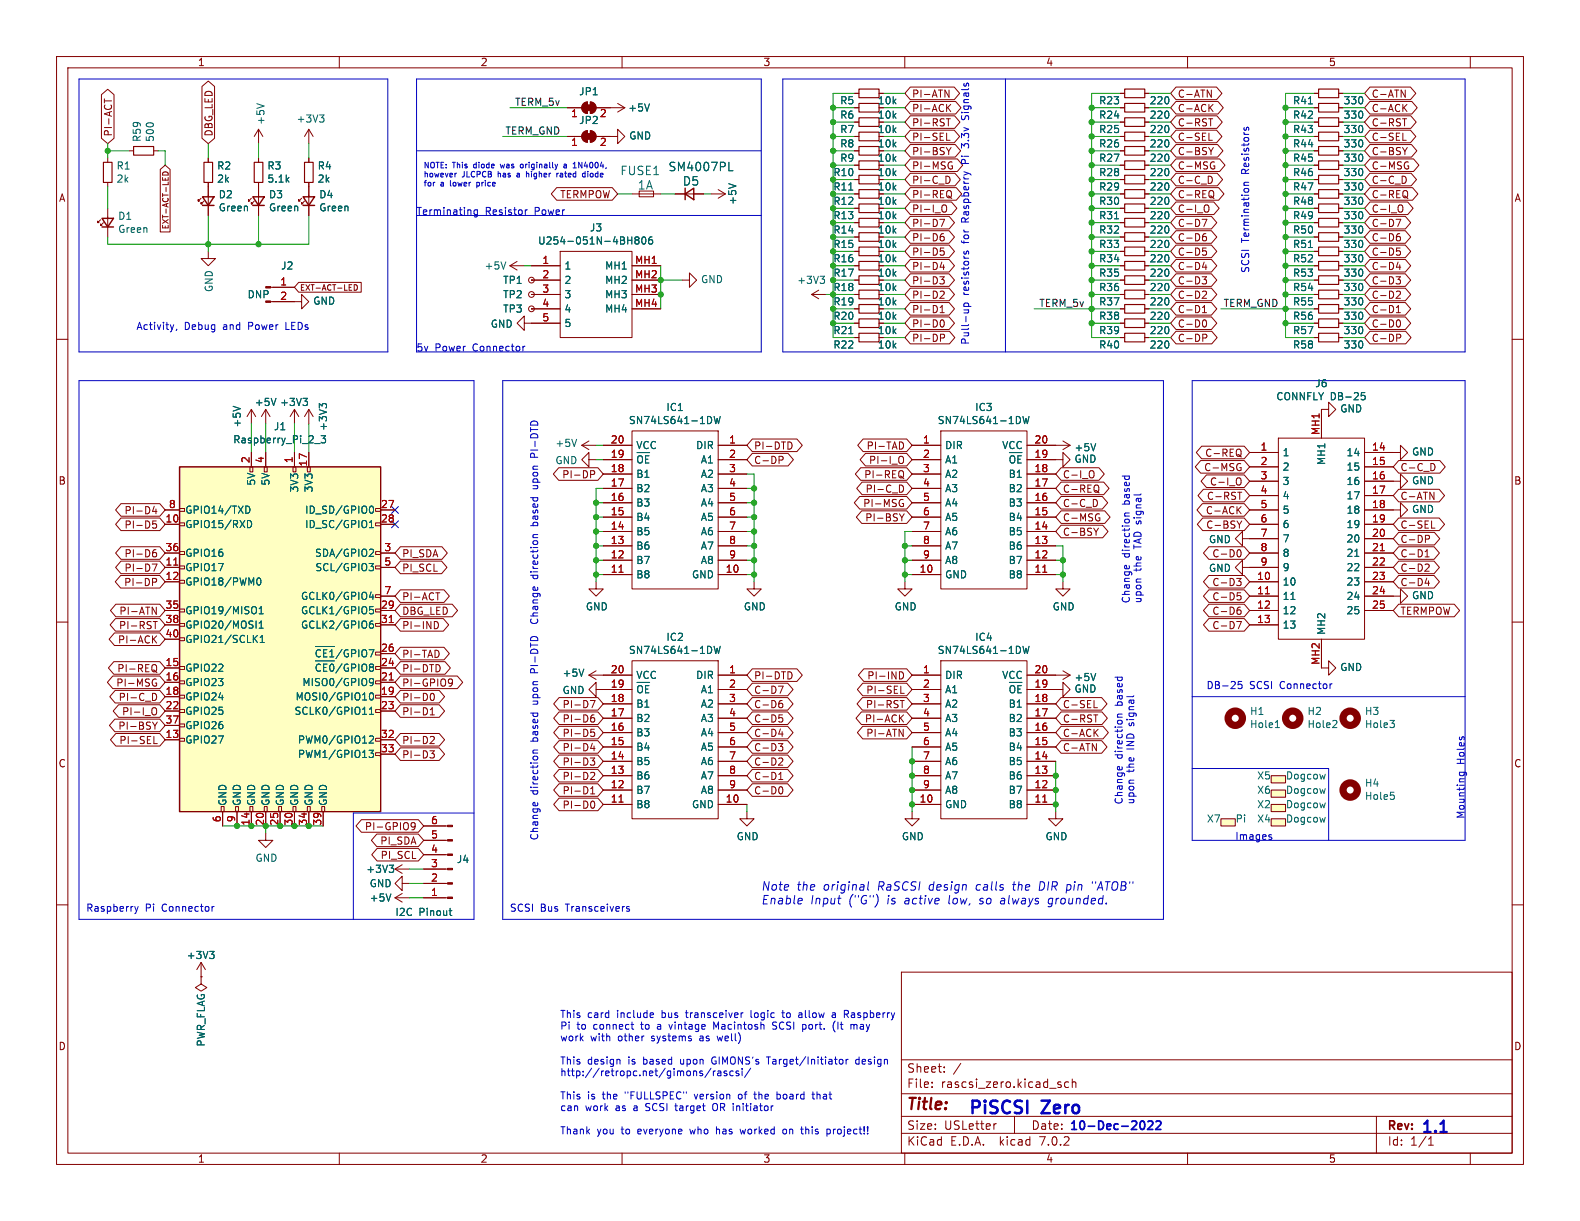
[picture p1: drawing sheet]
<svg xmlns="http://www.w3.org/2000/svg" width="279mm" height="216mm" viewBox="0 0 279 216" stroke-linecap="round" stroke-linejoin="round" font-family="sans-serif">
<defs><g id="words">
<g font-size="3.1" fill="#0000c2">
<text x="171.4" y="197.1">PiSCSI</text>
<text x="184.5" y="197.1">Zero</text>
</g>
<text font-size="2.8" fill="#840000" x="160.4" y="196.7">Title:</text>
<text font-size="2.8" fill="#0000c2" x="251.5" y="200.4">1.1</text>
<g font-size="2.1" fill="#006464">
<text x="109.7" y="31.1">FUSE1</text>
<text x="112.7" y="33.7">1A</text>
<text x="118.2" y="30.4">SM4007PL</text>
<text x="120.7" y="33">D5</text>
</g>
<g font-size="2.1" fill="#0000c2">
<text x="134.6" y="157.6">Note</text>
<text x="134.6" y="160">Enable</text>
<text x="140.9" y="157.6">the</text>
<text x="143.3" y="160">Input</text>
<text x="145.6" y="157.6">original</text>
<text x="150" y="160">(&quot;G&quot;)</text>
<text x="155.2" y="157.6">RaSCSI design</text>
<text x="156.9" y="160">is</text>
<text x="160" y="160">active</text>
<text x="167.8" y="160">low,</text>
<text x="172.7" y="157.6">calls</text>
<text x="173.4" y="160">so</text>
<text x="177.2" y="160">always</text>
<text x="179.3" y="157.6">the</text>
<text x="184" y="157.6">DIR pin</text>
<text x="185.7" y="160">grounded.</text>
<text x="193.5" y="157.6">&quot;ATOB&quot;</text>
<text x="189.2" y="199.9">10-Dec-2022</text>
</g>
<g font-size="2.1" fill="#840000">
<text x="160.4" y="189.8">Sheet:</text>
<text x="168.6" y="189.8">/</text>
<text x="160.4" y="192.5">File:</text>
<text x="166.4" y="192.5">rascsi_zero.kicad_sch</text>
<text x="160.4" y="202.7">KiCad</text>
<text x="160.4" y="199.9">Size:</text>
<text x="167" y="199.9">USLetter</text>
<text x="168.1" y="202.7">E.D.A.</text>
<text x="176.8" y="202.7">kicad</text>
<text x="182.4" y="199.9">Date:</text>
<text x="183.9" y="202.7">7.0.2</text>
<text x="245.4" y="200.1">Rev:</text>
<text x="245.4" y="202.7">Id:</text>
<text x="249.4" y="202.7">1/1</text>
</g>
<g font-size="1.8" fill="#840000">
<text x="35" y="11.8">1</text>
<text x="85" y="11.8">2</text>
<text x="135" y="11.8">3</text>
<text x="185" y="11.8">4</text>
<text x="235" y="11.8">5</text>
<text x="161.3" y="17.4">PI-ATN</text>
<text x="208.3" y="17.4">C-ATN</text>
<text x="242.6" y="17.4">C-ATN</text>
<text x="155.2" y="18.6">10k</text>
<text x="155.2" y="23.7">10k</text>
<text x="161.3" y="22.5">PI-RST</text>
<text x="161.3" y="20">PI-ACK</text>
<text x="208.3" y="20">C-ACK</text>
<text x="208.3" y="22.5">C-RST</text>
<text x="242.6" y="22.5">C-RST</text>
<text x="242.6" y="20">C-ACK</text>
<text x="20" y="24.1" transform="rotate(-90 20 24.1)">PI-ACT</text>
<text x="37.7" y="24.1" transform="rotate(-90 37.7 24.1)">DBG_LED</text>
<text x="155.2" y="26.2">10k</text>
<text x="161.3" y="27.6">PI-BSY</text>
<text x="161.3" y="25">PI-SEL</text>
<text x="208.3" y="27.6">C-BSY</text>
<text x="208.3" y="25">C-SEL</text>
<text x="242.6" y="27.6">C-BSY</text>
<text x="242.6" y="25">C-SEL</text>
<text x="10.4" y="35.8">A</text>
<text x="98.9" y="35.2">TERMPOW</text>
<text x="161.3" y="35.2">PI-REQ</text>
<text x="161.3" y="30.1">PI-MSG</text>
<text x="161.3" y="32.7">PI-C_D</text>
<text x="208.3" y="30.1">C-MSG</text>
<text x="208.3" y="32.7">C-C_D</text>
<text x="208.3" y="35.2">C-REQ</text>
<text x="242.6" y="30.1">C-MSG</text>
<text x="242.6" y="32.7">C-C_D</text>
<text x="242.6" y="35.2">C-REQ</text>
<text x="267.8" y="35.8">A</text>
<text x="155.2" y="36.4">10k</text>
<text x="161.3" y="40.3">PI-D7</text>
<text x="161.3" y="37.7">PI-I_O</text>
<text x="208.3" y="40.3">C-D7</text>
<text x="208.3" y="37.7">C-I_O</text>
<text x="242.6" y="37.7">C-I_O</text>
<text x="242.6" y="40.3">C-D7</text>
<text x="155.2" y="44">10k</text>
<text x="161.3" y="42.8">PI-D6</text>
<text x="161.3" y="47.9">PI-D4</text>
<text x="161.3" y="45.4">PI-D5</text>
<text x="208.3" y="47.9">C-D4</text>
<text x="208.3" y="45.4">C-D5</text>
<text x="208.3" y="42.8">C-D6</text>
<text x="242.6" y="45.4">C-D5</text>
<text x="242.6" y="47.9">C-D4</text>
<text x="242.6" y="42.8">C-D6</text>
<text x="155.2" y="49.1">10k</text>
<text x="161.3" y="53">PI-D2</text>
<text x="161.3" y="50.4">PI-D3</text>
<text x="208.3" y="50.4">C-D3</text>
<text x="208.3" y="53">C-D2</text>
<text x="242.6" y="50.4">C-D3</text>
<text x="242.6" y="53">C-D2</text>
<text x="155.2" y="56.7">10k</text>
<text x="161.3" y="58.1">PI-D0</text>
<text x="161.3" y="55.5">PI-D1</text>
<text x="208.3" y="58.1">C-D0</text>
<text x="208.3" y="55.5">C-D1</text>
<text x="242.6" y="58.1">C-D0</text>
<text x="242.6" y="55.5">C-D1</text>
<text x="161.3" y="60.6">PI-DP</text>
<text x="208.3" y="60.6">C-DP</text>
<text x="242.6" y="60.6">C-DP</text>
<text x="133.3" y="82.2">C-DP</text>
<text x="133.3" y="79.7">PI-DTD</text>
<text x="153.1" y="79.7">PI-TAD</text>
<text x="153.5" y="82.2">PI-I_O</text>
<text x="212.8" y="83.5">C-MSG</text>
<text x="213" y="80.9">C-REQ</text>
<text x="247.6" y="83.5">C-C_D</text>
<text x="10.3" y="85.8">B</text>
<text x="99.3" y="84.7">PI-DP</text>
<text x="152.5" y="89.8">PI-MSG</text>
<text x="152.7" y="84.7">PI-REQ</text>
<text x="152.9" y="87.3">PI-C_D</text>
<text x="188" y="84.7">C-I_O</text>
<text x="188" y="87.3">C-REQ</text>
<text x="188" y="89.8">C-C_D</text>
<text x="213.3" y="88.5">C-RST</text>
<text x="213.8" y="86">C-I_O</text>
<text x="247.6" y="88.5">C-ATN</text>
<text x="267.7" y="85.8">B</text>
<text x="21.9" y="91.1">PI-D4</text>
<text x="21.9" y="93.6">PI-D5</text>
<text x="152.9" y="92.4">PI-BSY</text>
<text x="188" y="94.9">C-BSY</text>
<text x="188" y="92.4">C-MSG</text>
<text x="213.1" y="91.1">C-ACK</text>
<text x="213.2" y="93.6">C-BSY</text>
<text x="247.6" y="93.6">C-SEL</text>
<text x="21.9" y="101.2">PI-D7</text>
<text x="21.9" y="98.7">PI-D6</text>
<text x="71.1" y="101.2">PI_SCL</text>
<text x="71.1" y="98.7">PI_SDA</text>
<text x="214.3" y="98.7">C-D0</text>
<text x="247.6" y="96.2">C-DP</text>
<text x="247.6" y="101.2">C-D2</text>
<text x="247.6" y="98.7">C-D1</text>
<text x="21.8" y="103.8">PI-DP</text>
<text x="71.1" y="106.3">PI-ACT</text>
<text x="214.3" y="103.8">C-D3</text>
<text x="214.3" y="106.3">C-D5</text>
<text x="247.6" y="103.8">C-D4</text>
<text x="20.7" y="113.9">PI-ACK</text>
<text x="20.9" y="111.4">PI-RST</text>
<text x="21" y="108.9">PI-ATN</text>
<text x="71.1" y="108.9">DBG_LED</text>
<text x="71.1" y="111.4">PI-IND</text>
<text x="214.3" y="111.4">C-D7</text>
<text x="214.3" y="108.9">C-D6</text>
<text x="247.6" y="108.9">TERMPOW</text>
<text x="20.6" y="119">PI-REQ</text>
<text x="71.1" y="119">PI-DTD</text>
<text x="71.1" y="116.5">PI-TAD</text>
<text x="20.4" y="121.6">PI-MSG</text>
<text x="20.9" y="124.1">PI-C_D</text>
<text x="71.1" y="124.1">PI-D0</text>
<text x="71.1" y="121.6">PI-GPIO9</text>
<text x="99.4" y="125.4">PI-D7</text>
<text x="133.3" y="122.8">C-D7</text>
<text x="133.3" y="120.3">PI-DTD</text>
<text x="133.3" y="125.4">C-D6</text>
<text x="153" y="125.4">PI-RST</text>
<text x="153.1" y="122.8">PI-SEL</text>
<text x="153.2" y="120.3">PI-IND</text>
<text x="188" y="125.4">C-SEL</text>
<text x="20.8" y="129.2">PI-BSY</text>
<text x="21" y="131.7">PI-SEL</text>
<text x="21.5" y="126.6">PI-I_O</text>
<text x="71.1" y="131.7">PI-D2</text>
<text x="71.1" y="126.6">PI-D1</text>
<text x="99.4" y="127.9">PI-D6</text>
<text x="99.4" y="130.5">PI-D5</text>
<text x="133.3" y="130.5">C-D4</text>
<text x="133.3" y="127.9">C-D5</text>
<text x="152.8" y="127.9">PI-ACK</text>
<text x="153.1" y="130.5">PI-ATN</text>
<text x="188" y="127.9">C-RST</text>
<text x="188" y="130.5">C-ACK</text>
<text x="10.3" y="135.8">C</text>
<text x="71.1" y="134.3">PI-D3</text>
<text x="99.4" y="133">PI-D4</text>
<text x="99.4" y="135.5">PI-D3</text>
<text x="133.3" y="133">C-D3</text>
<text x="133.3" y="135.5">C-D2</text>
<text x="188" y="133">C-ATN</text>
<text x="267.7" y="135.8">C</text>
<text x="99.4" y="143.2">PI-D0</text>
<text x="99.4" y="138.1">PI-D2</text>
<text x="99.4" y="140.6">PI-D1</text>
<text x="133.3" y="138.1">C-D1</text>
<text x="133.3" y="140.6">C-D0</text>
<text x="64.4" y="147">PI-GPIO9</text>
<text x="67.1" y="149.5">PI_SDA</text>
<text x="67.2" y="152">PI_SCL</text>
<text x="10.3" y="185.8">D</text>
<text x="267.7" y="185.8">D</text>
<text x="35" y="205.7">1</text>
<text x="85" y="205.7">2</text>
<text x="135" y="205.7">3</text>
<text x="185" y="205.7">4</text>
<text x="235" y="205.7">5</text>
</g>
<g font-size="1.8" fill="#006464">
<text x="102.4" y="17">JP1</text>
<text x="46.9" y="22.1" transform="rotate(-90 46.9 22.1)">+5V</text>
<text x="52.4" y="21.8">+3V3</text>
<text x="102.4" y="22.1">JP2</text>
<text x="111" y="19.9">+5V</text>
<text x="148.5" y="21.1">R6</text>
<text x="148.5" y="18.6">R5</text>
<text x="148.5" y="23.7">R7</text>
<text x="155.2" y="21.1">10k</text>
<text x="194.3" y="18.6">R23</text>
<text x="194.3" y="23.7">R25</text>
<text x="194.3" y="21.1">R24</text>
<text x="203.2" y="18.6">220</text>
<text x="203.2" y="23.7">220</text>
<text x="203.2" y="21.1">220</text>
<text x="228.6" y="21.1">R42</text>
<text x="228.6" y="18.6">R41</text>
<text x="228.6" y="23.7">R43</text>
<text x="237.5" y="21.1">330</text>
<text x="237.5" y="18.6">330</text>
<text x="237.5" y="23.7">330</text>
<text x="25.1" y="25.2" transform="rotate(-90 25.1 25.2)">R59</text>
<text x="27.4" y="25.2" transform="rotate(-90 27.4 25.2)">500</text>
<text x="111.2" y="24.8">GND</text>
<text x="148.5" y="26.2">R8</text>
<text x="148.5" y="28.8">R9</text>
<text x="155.2" y="28.8">10k</text>
<text x="194.3" y="28.8">R27</text>
<text x="194.3" y="26.2">R26</text>
<text x="203.2" y="28.8">220</text>
<text x="203.2" y="26.2">220</text>
<text x="228.6" y="26.2">R44</text>
<text x="228.6" y="28.8">R45</text>
<text x="237.5" y="26.2">330</text>
<text x="237.5" y="28.8">330</text>
<text x="20.6" y="30.1">R1</text>
<text x="20.6" y="32.4">2k</text>
<text x="38.3" y="30.1">R2</text>
<text x="38.3" y="32.4">2k</text>
<text x="38.6" y="35.2">D2</text>
<text x="47.2" y="30.1">R3</text>
<text x="47.2" y="32.4">5.1k</text>
<text x="47.5" y="35.2">D3</text>
<text x="56.1" y="30.1">R4</text>
<text x="56.1" y="32.4">2k</text>
<text x="56.4" y="35.2">D4</text>
<text x="147.3" y="31.3">R10</text>
<text x="147.3" y="33.8">R11</text>
<text x="155.2" y="31.3">10k</text>
<text x="155.2" y="33.8">10k</text>
<text x="194.3" y="33.8">R29</text>
<text x="194.3" y="31.3">R28</text>
<text x="203.2" y="33.8">220</text>
<text x="203.2" y="31.3">220</text>
<text x="228.6" y="33.8">R47</text>
<text x="228.6" y="31.3">R46</text>
<text x="237.5" y="33.8">330</text>
<text x="237.5" y="31.3">330</text>
<text x="20.8" y="39">D1</text>
<text x="20.8" y="41.3">Green</text>
<text x="38.6" y="37.5">Green</text>
<text x="47.5" y="37.5">Green</text>
<text x="56.4" y="37.5">Green</text>
<text x="104.3" y="41.1">J3</text>
<text x="130.4" y="36.3" transform="rotate(-90 130.4 36.3)">+5V</text>
<text x="147.3" y="38.9">R13</text>
<text x="147.3" y="36.4">R12</text>
<text x="147.3" y="41.5">R14</text>
<text x="155.2" y="38.9">10k</text>
<text x="155.2" y="41.5">10k</text>
<text x="194.3" y="36.4">R30</text>
<text x="194.3" y="38.9">R31</text>
<text x="194.3" y="41.5">R32</text>
<text x="203.2" y="36.4">220</text>
<text x="203.2" y="38.9">220</text>
<text x="203.2" y="41.5">220</text>
<text x="228.6" y="41.5">R50</text>
<text x="228.6" y="38.9">R49</text>
<text x="228.6" y="36.4">R48</text>
<text x="237.5" y="41.5">330</text>
<text x="237.5" y="38.9">330</text>
<text x="237.5" y="36.4">330</text>
<text x="49.6" y="47.8">J2</text>
<text x="85.6" y="47.8">+5V</text>
<text x="95.1" y="43.4">U254-051N-4BH806</text>
<text x="99.8" y="47.8">1</text>
<text x="106.9" y="47.8">MH1</text>
<text x="147.3" y="44">R15</text>
<text x="147.3" y="46.5">R16</text>
<text x="155.2" y="46.5">10k</text>
<text x="194.3" y="44">R33</text>
<text x="194.3" y="46.5">R34</text>
<text x="203.2" y="44">220</text>
<text x="203.2" y="46.5">220</text>
<text x="228.6" y="44">R51</text>
<text x="228.6" y="46.5">R52</text>
<text x="237.5" y="44">330</text>
<text x="237.5" y="46.5">330</text>
<text x="37.8" y="51.7" transform="rotate(-90 37.8 51.7)">GND</text>
<text x="43.7" y="52.9">DNP</text>
<text x="88.9" y="50.4">TP1</text>
<text x="88.9" y="52.9">TP2</text>
<text x="99.8" y="50.4">2</text>
<text x="99.8" y="52.9">3</text>
<text x="106.9" y="50.4">MH2</text>
<text x="106.9" y="52.9">MH3</text>
<text x="123.9" y="50.2">GND</text>
<text x="140.9" y="50.4">+3V3</text>
<text x="147.3" y="51.6">R18</text>
<text x="147.3" y="49.1">R17</text>
<text x="155.2" y="51.6">10k</text>
<text x="194.3" y="49.1">R35</text>
<text x="194.3" y="51.6">R36</text>
<text x="203.2" y="49.1">220</text>
<text x="203.2" y="51.6">220</text>
<text x="228.6" y="51.6">R54</text>
<text x="228.6" y="49.1">R53</text>
<text x="237.5" y="51.6">330</text>
<text x="237.5" y="49.1">330</text>
<text x="55.3" y="54">GND</text>
<text x="86.7" y="58.1">GND</text>
<text x="88.9" y="55.4">TP3</text>
<text x="99.8" y="55.4">4</text>
<text x="99.8" y="58">5</text>
<text x="106.9" y="55.4">MH4</text>
<text x="147.3" y="54.2">R19</text>
<text x="147.3" y="59.2">R21</text>
<text x="147.3" y="56.7">R20</text>
<text x="155.2" y="54.2">10k</text>
<text x="155.2" y="59.2">10k</text>
<text x="194.3" y="54.2">R37</text>
<text x="194.3" y="59.2">R39</text>
<text x="194.3" y="56.7">R38</text>
<text x="203.2" y="54.2">220</text>
<text x="203.2" y="59.2">220</text>
<text x="203.2" y="56.7">220</text>
<text x="228.6" y="59.2">R57</text>
<text x="228.6" y="56.7">R56</text>
<text x="228.6" y="54.2">R55</text>
<text x="237.5" y="59.2">330</text>
<text x="237.5" y="56.7">330</text>
<text x="237.5" y="54.2">330</text>
<text x="147.3" y="61.8">R22</text>
<text x="155.2" y="61.8">10k</text>
<text x="194.3" y="61.8">R40</text>
<text x="203.2" y="61.8">220</text>
<text x="228.6" y="61.8">R58</text>
<text x="237.5" y="61.8">330</text>
<text x="45" y="71.9">+5V</text>
<text x="49.5" y="71.9">+3V3</text>
<text x="225.6" y="70.9">CONNFLY DB-25</text>
<text x="232.5" y="68.6">J6</text>
<text x="42.7" y="75.7" transform="rotate(-90 42.7 75.7)">+5V</text>
<text x="48.4" y="76.2">J1</text>
<text x="58" y="76.3" transform="rotate(-90 58 76.3)">+3V3</text>
<text x="111.2" y="75.1">SN74LS641-1DW</text>
<text x="117.8" y="72.8">IC1</text>
<text x="165.8" y="75.1">SN74LS641-1DW</text>
<text x="172.4" y="72.8">IC3</text>
<text x="236.9" y="73.1">GND</text>
<text x="41.2" y="78.5">Raspberry_Pi_2_3</text>
<text x="98.2" y="79.2">+5V</text>
<text x="98.2" y="82.2">GND</text>
<text x="112.5" y="82.7">~{OE}</text>
<text x="112.5" y="79.6">VCC</text>
<text x="123" y="79.6">DIR</text>
<text x="123.8" y="82.1">A1</text>
<text x="167.1" y="79.6">DIR</text>
<text x="167.1" y="82.1">A1</text>
<text x="177.1" y="79.6">VCC</text>
<text x="178.2" y="82.7">~{OE}</text>
<text x="189.9" y="82">GND</text>
<text x="189.9" y="79.9">+5V</text>
<text x="226.8" y="80.8">1</text>
<text x="226.8" y="83.4">2</text>
<text x="234.5" y="82.4" transform="rotate(-90 234.5 82.4)">MH1</text>
<text x="238" y="80.8">14</text>
<text x="238" y="83.4">15</text>
<text x="249.6" y="80.7">GND</text>
<text x="45.3" y="86" transform="rotate(-90 45.3 86)">5V</text>
<text x="47.8" y="86" transform="rotate(-90 47.8 86)">5V</text>
<text x="52.9" y="87.2" transform="rotate(-90 52.9 87.2)">3V3</text>
<text x="55.4" y="87.2" transform="rotate(-90 55.4 87.2)">3V3</text>
<text x="112.5" y="89.7">B3</text>
<text x="112.5" y="87.2">B2</text>
<text x="112.5" y="84.6">B1</text>
<text x="123.8" y="84.6">A2</text>
<text x="123.8" y="87.2">A3</text>
<text x="123.8" y="89.7">A4</text>
<text x="167.1" y="84.6">A2</text>
<text x="167.1" y="87.2">A3</text>
<text x="167.1" y="89.7">A4</text>
<text x="178.2" y="89.7">B3</text>
<text x="178.2" y="87.2">B2</text>
<text x="178.2" y="84.6">B1</text>
<text x="226.8" y="85.9">3</text>
<text x="226.8" y="88.5">4</text>
<text x="238" y="85.9">16</text>
<text x="238" y="88.5">17</text>
<text x="249.6" y="85.8">GND</text>
<text x="32.8" y="93.5">GPIO15/RXD</text>
<text x="32.8" y="91">GPIO14/TXD</text>
<text x="53.8" y="91">ID_SD/GPIO0</text>
<text x="53.8" y="93.5">ID_SC/GPIO1</text>
<text x="112.5" y="94.8">B5</text>
<text x="112.5" y="92.3">B4</text>
<text x="123.8" y="92.3">A5</text>
<text x="123.8" y="94.8">A6</text>
<text x="167.1" y="92.3">A5</text>
<text x="167.1" y="94.8">A6</text>
<text x="178.2" y="94.8">B5</text>
<text x="178.2" y="92.3">B4</text>
<text x="226.8" y="91">5</text>
<text x="226.8" y="93.5">6</text>
<text x="238" y="91">18</text>
<text x="238" y="93.5">19</text>
<text x="249.6" y="90.9">GND</text>
<text x="32.8" y="101.2">GPIO17</text>
<text x="32.8" y="98.6">GPIO16</text>
<text x="55.6" y="98.6">SDA/GPIO2</text>
<text x="55.6" y="101.2">SCL/GPIO3</text>
<text x="112.5" y="99.9">B7</text>
<text x="112.5" y="97.3">B6</text>
<text x="123.8" y="97.3">A7</text>
<text x="123.8" y="99.9">A8</text>
<text x="167.1" y="97.3">A7</text>
<text x="167.1" y="99.9">A8</text>
<text x="178.2" y="99.9">B7</text>
<text x="178.2" y="97.3">B6</text>
<text x="213.7" y="101.3">GND</text>
<text x="213.7" y="96.2">GND</text>
<text x="226.8" y="96.1">7</text>
<text x="226.8" y="98.6">8</text>
<text x="226.8" y="101.2">9</text>
<text x="238" y="96.1">20</text>
<text x="238" y="98.6">21</text>
<text x="238" y="101.2">22</text>
<text x="32.8" y="103.7">GPIO18/PWM0</text>
<text x="53.1" y="106.2">GCLK0/GPIO4</text>
<text x="112.5" y="102.4">B8</text>
<text x="122.2" y="102.4">GND</text>
<text x="167.1" y="102.4">GND</text>
<text x="178.2" y="102.4">B8</text>
<text x="226.8" y="103.7">10</text>
<text x="226.8" y="106.2">11</text>
<text x="238" y="103.7">23</text>
<text x="238" y="106.2">24</text>
<text x="249.6" y="106.1">GND</text>
<text x="32.8" y="108.8">GPIO19/MISO1</text>
<text x="32.8" y="111.3">GPIO20/MOSI1</text>
<text x="32.8" y="113.9">GPIO21/SCLK1</text>
<text x="53.1" y="108.8">GCLK1/GPIO5</text>
<text x="53.1" y="111.3">GCLK2/GPIO6</text>
<text x="103.5" y="108.1">GND</text>
<text x="117.8" y="113.5">IC2</text>
<text x="131.5" y="108.1">GND</text>
<text x="158.1" y="108.1">GND</text>
<text x="172.4" y="113.5">IC4</text>
<text x="186.1" y="108.1">GND</text>
<text x="226.8" y="108.8">12</text>
<text x="226.8" y="111.3">13</text>
<text x="234.5" y="112.3" transform="rotate(-90 234.5 112.3)">MH2</text>
<text x="238" y="108.8">25</text>
<text x="32.8" y="118.9">GPIO22</text>
<text x="55.5" y="119.5">~{CE0}/GPIO8</text>
<text x="55.5" y="117">~{CE1}/GPIO7</text>
<text x="99.4" y="119.8">+5V</text>
<text x="111.2" y="115.8">SN74LS641-1DW</text>
<text x="165.8" y="115.8">SN74LS641-1DW</text>
<text x="236.9" y="118.8">GND</text>
<text x="32.8" y="121.5">GPIO23</text>
<text x="32.8" y="124">GPIO24</text>
<text x="52.1" y="124">MOSI0/GPIO10</text>
<text x="53.3" y="121.5">MISO0/GPIO9</text>
<text x="99.4" y="122.9">GND</text>
<text x="112.5" y="125.3">B1</text>
<text x="112.5" y="123.4">~{OE}</text>
<text x="112.5" y="120.2">VCC</text>
<text x="123" y="120.2">DIR</text>
<text x="123.8" y="122.7">A1</text>
<text x="123.8" y="125.3">A2</text>
<text x="167.1" y="120.2">DIR</text>
<text x="167.1" y="122.7">A1</text>
<text x="167.1" y="125.3">A2</text>
<text x="177.1" y="120.2">VCC</text>
<text x="178.2" y="125.3">B1</text>
<text x="178.2" y="123.4">~{OE}</text>
<text x="189.9" y="122.6">GND</text>
<text x="189.9" y="120.6">+5V</text>
<text x="32.8" y="131.6">GPIO27</text>
<text x="32.8" y="126.6">GPIO25</text>
<text x="32.8" y="129.1">GPIO26</text>
<text x="52" y="126.6">SCLK0/GPIO11</text>
<text x="52.6" y="131.6">PWM0/GPIO12</text>
<text x="112.5" y="130.4">B3</text>
<text x="112.5" y="127.8">B2</text>
<text x="123.8" y="127.8">A3</text>
<text x="123.8" y="130.4">A4</text>
<text x="167.1" y="127.8">A3</text>
<text x="167.1" y="130.4">A4</text>
<text x="178.2" y="130.4">B3</text>
<text x="178.2" y="127.8">B2</text>
<text x="221" y="126.6">H1</text>
<text x="221" y="128.9">Hole1</text>
<text x="231.1" y="126.6">H2</text>
<text x="231.1" y="128.9">Hole2</text>
<text x="241.3" y="126.6">H3</text>
<text x="241.3" y="128.9">Hole3</text>
<text x="52.6" y="134.2">PWM1/GPIO13</text>
<text x="112.5" y="138">B6</text>
<text x="112.5" y="135.4">B5</text>
<text x="112.5" y="132.9">B4</text>
<text x="123.8" y="132.9">A5</text>
<text x="123.8" y="135.4">A6</text>
<text x="123.8" y="138">A7</text>
<text x="167.1" y="132.9">A5</text>
<text x="167.1" y="135.4">A6</text>
<text x="167.1" y="138">A7</text>
<text x="178.2" y="138">B6</text>
<text x="178.2" y="135.4">B5</text>
<text x="178.2" y="132.9">B4</text>
<text x="222.3" y="138">X5</text>
<text x="227.3" y="138">Dogcow</text>
<text x="40.2" y="142.5" transform="rotate(-90 40.2 142.5)">GND</text>
<text x="42.7" y="142.5" transform="rotate(-90 42.7 142.5)">GND</text>
<text x="45.3" y="142.5" transform="rotate(-90 45.3 142.5)">GND</text>
<text x="47.8" y="142.5" transform="rotate(-90 47.8 142.5)">GND</text>
<text x="50.4" y="142.5" transform="rotate(-90 50.4 142.5)">GND</text>
<text x="52.9" y="142.5" transform="rotate(-90 52.9 142.5)">GND</text>
<text x="55.4" y="142.5" transform="rotate(-90 55.4 142.5)">GND</text>
<text x="58" y="142.5" transform="rotate(-90 58 142.5)">GND</text>
<text x="112.5" y="143.1">B8</text>
<text x="112.5" y="140.5">B7</text>
<text x="122.2" y="143.1">GND</text>
<text x="123.8" y="140.5">A8</text>
<text x="167.1" y="143.1">GND</text>
<text x="167.1" y="140.5">A8</text>
<text x="178.2" y="143.1">B8</text>
<text x="178.2" y="140.5">B7</text>
<text x="222.3" y="140.5">X6</text>
<text x="222.3" y="143.1">X2</text>
<text x="227.3" y="140.5">Dogcow</text>
<text x="227.3" y="143.1">Dogcow</text>
<text x="241.3" y="139.3">H4</text>
<text x="241.3" y="141.6">Hole5</text>
<text x="130.2" y="148.7">GND</text>
<text x="159.4" y="148.7">GND</text>
<text x="184.8" y="148.7">GND</text>
<text x="213.4" y="145.6">X7</text>
<text x="218.4" y="145.6">Pi</text>
<text x="222.3" y="145.6">X4</text>
<text x="227.3" y="145.6">Dogcow</text>
<text x="45.1" y="152.5">GND</text>
<text x="64.7" y="154.5">+3V3</text>
<text x="80.7" y="152.8">J4</text>
<text x="65.3" y="159.6">+5V</text>
<text x="65.3" y="157">GND</text>
<text x="69.9" y="162.1">I2C</text>
<text x="74" y="162.1">Pinout</text>
<text x="33" y="169.7">+3V3</text>
<text x="36.4" y="185.1" transform="rotate(-90 36.4 185.1)">PWR_FLAG</text>
</g>
<g font-size="1.8" fill="#0f0f0f">
<text x="89.3" y="23.9">TERM_GND</text>
<text x="91" y="18.8">TERM_5v</text>
<text x="183.7" y="54.3">TERM_5v</text>
<text x="216.3" y="54.3">TERM_GND</text>
</g>
<g font-size="1.8" fill="#a90000">
<text x="100.9" y="21">1</text>
<text x="106" y="21">2</text>
<text x="100.9" y="26">1</text>
<text x="106" y="26">2</text>
<text x="95.9" y="46.7">1</text>
<text x="112.2" y="46.7">MH1</text>
<text x="49.5" y="50.5">1</text>
<text x="49.5" y="53.1">2</text>
<text x="95.9" y="49.3">2</text>
<text x="95.9" y="51.8">3</text>
<text x="112.2" y="49.3">MH2</text>
<text x="112.2" y="51.8">MH3</text>
<text x="95.9" y="54.4">4</text>
<text x="95.9" y="56.9">5</text>
<text x="112.2" y="54.4">MH4</text>
<text x="233.4" y="77" transform="rotate(-90 233.4 77)">MH1</text>
<text x="44.2" y="81.9" transform="rotate(-90 44.2 81.9)">2</text>
<text x="46.7" y="81.9" transform="rotate(-90 46.7 81.9)">4</text>
<text x="51.8" y="81.9" transform="rotate(-90 51.8 81.9)">1</text>
<text x="54.4" y="82.6" transform="rotate(-90 54.4 82.6)">17</text>
<text x="107.9" y="83.6">18</text>
<text x="107.9" y="81">19</text>
<text x="107.9" y="78.5">20</text>
<text x="128.9" y="78.5">1</text>
<text x="128.9" y="81">2</text>
<text x="128.9" y="83.6">3</text>
<text x="163.2" y="78.5">1</text>
<text x="163.2" y="81">2</text>
<text x="163.2" y="83.6">3</text>
<text x="182.9" y="83.6">18</text>
<text x="182.9" y="81">19</text>
<text x="182.9" y="78.5">20</text>
<text x="222.9" y="79.8">1</text>
<text x="222.9" y="82.3">2</text>
<text x="242.6" y="79.8">14</text>
<text x="242.6" y="82.3">15</text>
<text x="29.8" y="89.9">8</text>
<text x="67.3" y="89.9">27</text>
<text x="107.9" y="88.6">16</text>
<text x="107.9" y="86.1">17</text>
<text x="128.9" y="86.1">4</text>
<text x="128.9" y="88.6">5</text>
<text x="163.2" y="86.1">4</text>
<text x="163.2" y="88.6">5</text>
<text x="182.9" y="88.6">16</text>
<text x="182.9" y="86.1">17</text>
<text x="222.9" y="84.8">3</text>
<text x="222.9" y="87.4">4</text>
<text x="222.9" y="89.9">5</text>
<text x="242.6" y="84.8">16</text>
<text x="242.6" y="87.4">17</text>
<text x="242.6" y="89.9">18</text>
<text x="29.2" y="92.5">10</text>
<text x="67.3" y="92.5">28</text>
<text x="107.9" y="93.7">14</text>
<text x="107.9" y="91.2">15</text>
<text x="128.9" y="91.2">6</text>
<text x="128.9" y="93.7">7</text>
<text x="163.2" y="91.2">6</text>
<text x="163.2" y="93.7">7</text>
<text x="182.9" y="93.7">14</text>
<text x="182.9" y="91.2">15</text>
<text x="222.9" y="92.5">6</text>
<text x="222.9" y="95">7</text>
<text x="242.6" y="92.5">19</text>
<text x="242.6" y="95">20</text>
<text x="29.2" y="100.1">11</text>
<text x="29.2" y="97.5">36</text>
<text x="67.9" y="97.5">3</text>
<text x="67.9" y="100.1">5</text>
<text x="107.9" y="101.3">11</text>
<text x="107.9" y="98.8">12</text>
<text x="107.9" y="96.3">13</text>
<text x="128.3" y="101.3">10</text>
<text x="128.9" y="96.3">8</text>
<text x="128.9" y="98.8">9</text>
<text x="162.6" y="101.3">10</text>
<text x="163.2" y="96.3">8</text>
<text x="163.2" y="98.8">9</text>
<text x="182.9" y="101.3">11</text>
<text x="182.9" y="98.8">12</text>
<text x="182.9" y="96.3">13</text>
<text x="222.9" y="97.5">8</text>
<text x="222.9" y="100.1">9</text>
<text x="242.6" y="97.5">21</text>
<text x="242.6" y="100.1">22</text>
<text x="29.2" y="102.6">12</text>
<text x="29.2" y="107.7">35</text>
<text x="67.3" y="107.7">29</text>
<text x="67.9" y="105.2">7</text>
<text x="222.2" y="102.6">10</text>
<text x="222.2" y="105.2">11</text>
<text x="222.2" y="107.7">12</text>
<text x="242.6" y="102.6">23</text>
<text x="242.6" y="105.2">24</text>
<text x="242.6" y="107.7">25</text>
<text x="29.2" y="110.2">38</text>
<text x="29.2" y="112.8">40</text>
<text x="67.3" y="110.2">31</text>
<text x="222.2" y="110.2">13</text>
<text x="29.2" y="117.9">15</text>
<text x="67.3" y="117.9">24</text>
<text x="67.3" y="115.3">26</text>
<text x="107.9" y="119.1">20</text>
<text x="128.9" y="119.1">1</text>
<text x="163.2" y="119.1">1</text>
<text x="182.9" y="119.1">20</text>
<text x="233.4" y="117.6" transform="rotate(-90 233.4 117.6)">MH2</text>
<text x="29.2" y="120.4">16</text>
<text x="29.2" y="122.9">18</text>
<text x="29.2" y="125.5">22</text>
<text x="67.3" y="122.9">19</text>
<text x="67.3" y="120.4">21</text>
<text x="67.3" y="125.5">23</text>
<text x="107.9" y="124.2">18</text>
<text x="107.9" y="121.7">19</text>
<text x="128.9" y="121.7">2</text>
<text x="128.9" y="124.2">3</text>
<text x="163.2" y="121.7">2</text>
<text x="163.2" y="124.2">3</text>
<text x="182.9" y="124.2">18</text>
<text x="182.9" y="121.7">19</text>
<text x="29.2" y="130.6">13</text>
<text x="29.2" y="128">37</text>
<text x="67.3" y="130.6">32</text>
<text x="107.9" y="131.8">15</text>
<text x="107.9" y="129.3">16</text>
<text x="107.9" y="126.7">17</text>
<text x="128.9" y="126.7">4</text>
<text x="128.9" y="129.3">5</text>
<text x="128.9" y="131.8">6</text>
<text x="163.2" y="126.7">4</text>
<text x="163.2" y="129.3">5</text>
<text x="163.2" y="131.8">6</text>
<text x="182.9" y="131.8">15</text>
<text x="182.9" y="129.3">16</text>
<text x="182.9" y="126.7">17</text>
<text x="67.3" y="133.1">33</text>
<text x="107.9" y="136.9">13</text>
<text x="107.9" y="134.4">14</text>
<text x="128.9" y="134.4">7</text>
<text x="128.9" y="136.9">8</text>
<text x="163.2" y="134.4">7</text>
<text x="163.2" y="136.9">8</text>
<text x="182.9" y="136.9">13</text>
<text x="182.9" y="134.4">14</text>
<text x="107.9" y="142">11</text>
<text x="107.9" y="139.4">12</text>
<text x="128.3" y="142">10</text>
<text x="128.9" y="139.4">9</text>
<text x="162.6" y="142">10</text>
<text x="163.2" y="139.4">9</text>
<text x="182.9" y="142">11</text>
<text x="182.9" y="139.4">12</text>
<text x="39.1" y="145.4" transform="rotate(-90 39.1 145.4)">6</text>
<text x="41.7" y="145.4" transform="rotate(-90 41.7 145.4)">9</text>
<text x="44.2" y="146.1" transform="rotate(-90 44.2 146.1)">14</text>
<text x="46.7" y="146.1" transform="rotate(-90 46.7 146.1)">20</text>
<text x="49.3" y="146.1" transform="rotate(-90 49.3 146.1)">25</text>
<text x="51.8" y="146.1" transform="rotate(-90 51.8 146.1)">30</text>
<text x="54.4" y="146.1" transform="rotate(-90 54.4 146.1)">34</text>
<text x="56.9" y="146.1" transform="rotate(-90 56.9 146.1)">39</text>
<text x="76.2" y="148.3">5</text>
<text x="76.2" y="145.8">6</text>
<text x="76.2" y="156">2</text>
<text x="76.2" y="153.4">3</text>
<text x="76.2" y="150.9">4</text>
<text x="76.2" y="158.5">1</text>
</g>
<g font-size="1.8" fill="#0000c2">
<text x="171.4" y="20.6" transform="rotate(-90 171.4 20.6)">Signals</text>
<text x="171.4" y="28.7" transform="rotate(-90 171.4 28.7)">Pi</text>
<text x="171.4" y="25.7" transform="rotate(-90 171.4 25.7)">3.3v</text>
<text x="221" y="30.7" transform="rotate(-90 221 30.7)">Resistors</text>
<text x="73.7" y="38.1">Terminating</text>
<text x="85.8" y="38.1">Resistor</text>
<text x="94.6" y="38.1">Power</text>
<text x="171.4" y="39.2" transform="rotate(-90 171.4 39.2)">Raspberry</text>
<text x="171.4" y="42.9" transform="rotate(-90 171.4 42.9)">for</text>
<text x="221" y="42.9" transform="rotate(-90 221 42.9)">Termination</text>
<text x="171.4" y="52.2" transform="rotate(-90 171.4 52.2)">resistors</text>
<text x="221" y="48.3" transform="rotate(-90 221 48.3)">SCSI</text>
<text x="24.1" y="58.4">Activity,</text>
<text x="32.6" y="58.4">Debug</text>
<text x="39.5" y="58.4">and</text>
<text x="44" y="58.4">Power</text>
<text x="50.8" y="58.4">LEDs</text>
<text x="73.7" y="62.2">5v</text>
<text x="76.9" y="62.2">Power</text>
<text x="83.7" y="62.2">Connector</text>
<text x="171.4" y="61" transform="rotate(-90 171.4 61)">Pull-up</text>
<text x="95.2" y="80.7" transform="rotate(-90 95.2 80.7)">PI-DTD</text>
<text x="95.2" y="86.3" transform="rotate(-90 95.2 86.3)">upon</text>
<text x="199.9" y="89.2" transform="rotate(-90 199.9 89.2)">based</text>
<text x="95.2" y="93" transform="rotate(-90 95.2 93)">based</text>
<text x="199.9" y="98.6" transform="rotate(-90 199.9 98.6)">direction</text>
<text x="201.9" y="101" transform="rotate(-90 201.9 101)">the</text>
<text x="201.9" y="96.9" transform="rotate(-90 201.9 96.9)">TAD signal</text>
<text x="95.2" y="102.4" transform="rotate(-90 95.2 102.4)">direction</text>
<text x="199.9" y="106.7" transform="rotate(-90 199.9 106.7)">Change</text>
<text x="201.9" y="106.7" transform="rotate(-90 201.9 106.7)">upon</text>
<text x="95.2" y="110.5" transform="rotate(-90 95.2 110.5)">Change</text>
<text x="95.2" y="118.8" transform="rotate(-90 95.2 118.8)">PI-DTD</text>
<text x="95.2" y="124.4" transform="rotate(-90 95.2 124.4)">upon</text>
<text x="198.6" y="124.8" transform="rotate(-90 198.6 124.8)">based</text>
<text x="213.4" y="121.9">DB-25</text>
<text x="221" y="121.9">SCSI</text>
<text x="226.4" y="121.9">Connector</text>
<text x="95.2" y="131.1" transform="rotate(-90 95.2 131.1)">based</text>
<text x="200.7" y="128.2" transform="rotate(-90 200.7 128.2)">signal</text>
<text x="198.6" y="134.2" transform="rotate(-90 198.6 134.2)">direction</text>
<text x="200.7" y="136.5" transform="rotate(-90 200.7 136.5)">the</text>
<text x="200.7" y="132.5" transform="rotate(-90 200.7 132.5)">IND</text>
<text x="259.1" y="135.2" transform="rotate(-90 259.1 135.2)">Holes</text>
<text x="95.2" y="140.5" transform="rotate(-90 95.2 140.5)">direction</text>
<text x="198.6" y="142.2" transform="rotate(-90 198.6 142.2)">Change</text>
<text x="200.7" y="142.2" transform="rotate(-90 200.7 142.2)">upon</text>
<text x="95.2" y="148.6" transform="rotate(-90 95.2 148.6)">Change</text>
<text x="218.4" y="148.6">Images</text>
<text x="259.1" y="144.8" transform="rotate(-90 259.1 144.8)">Mounting</text>
<text x="15.2" y="161.3">Raspberry</text>
<text x="25.7" y="161.3">Pi</text>
<text x="28.7" y="161.3">Connector</text>
<text x="90.2" y="161.3">SCSI</text>
<text x="95.6" y="161.3">Bus</text>
<text x="100.1" y="161.3">Transceivers</text>
<text x="99.1" y="180.1">This</text>
<text x="99.1" y="182.1">Pi</text>
<text x="99.1" y="184.2">work</text>
<text x="102" y="182.1">to</text>
<text x="103.9" y="180.1">card</text>
<text x="104.4" y="184.2">with</text>
<text x="105" y="182.1">connect</text>
<text x="109.2" y="180.1">include</text>
<text x="109.4" y="184.2">other</text>
<text x="113.5" y="182.1">to</text>
<text x="115.3" y="184.2">systems</text>
<text x="116.5" y="182.1">a</text>
<text x="117.2" y="180.1">bus</text>
<text x="118.7" y="182.1">vintage</text>
<text x="121.6" y="180.1">transceiver</text>
<text x="124" y="184.2">as</text>
<text x="126.7" y="182.1">Macintosh</text>
<text x="127.3" y="184.2">well)</text>
<text x="133.1" y="180.1">logic</text>
<text x="137.3" y="182.1">SCSI</text>
<text x="138.9" y="180.1">to</text>
<text x="141.9" y="180.1">allow</text>
<text x="142.7" y="182.1">port.</text>
<text x="147.9" y="180.1">a</text>
<text x="148.2" y="182.1">(It</text>
<text x="150.2" y="180.1">Raspberry</text>
<text x="151.4" y="182.1">may</text>
<text x="99.1" y="188.3">This</text>
<text x="99.1" y="190.4">http://retropc.net/gimons/rascsi/</text>
<text x="103.9" y="188.3">design</text>
<text x="111.2" y="188.3">is</text>
<text x="113.9" y="188.3">based</text>
<text x="120.6" y="188.3">upon</text>
<text x="126.2" y="188.3">GIMONS's</text>
<text x="136.2" y="188.3">Target/Initiator</text>
<text x="152" y="188.3">design</text>
<text x="99.1" y="194.5">This</text>
<text x="99.1" y="196.5">can</text>
<text x="103.5" y="196.5">work</text>
<text x="103.9" y="194.5">is</text>
<text x="106.6" y="194.5">the</text>
<text x="108.9" y="196.5">as</text>
<text x="110.7" y="194.5">&quot;FULLSPEC&quot;</text>
<text x="112.2" y="196.5">a</text>
<text x="114.4" y="196.5">SCSI</text>
<text x="119.8" y="196.5">target</text>
<text x="123.1" y="194.5">version</text>
<text x="126.6" y="196.5">OR initiator</text>
<text x="131" y="194.5">of</text>
<text x="133.9" y="194.5">the</text>
<text x="138" y="194.5">board</text>
<text x="144.5" y="194.5">that</text>
<text x="99.1" y="200.7">Thank</text>
<text x="105.6" y="200.7">you</text>
<text x="110" y="200.7">to</text>
<text x="112.9" y="200.7">everyone</text>
<text x="122.3" y="200.7">who</text>
<text x="127" y="200.7">has</text>
<text x="131.5" y="200.7">worked</text>
<text x="139.1" y="200.7">on</text>
<text x="142.5" y="200.7">this</text>
<text x="147.1" y="200.7">project!!</text>
</g>
<g font-size="1.4" fill="#0000c2">
<text x="74.9" y="29.8">NOTE: This</text>
<text x="83.9" y="29.8">diode</text>
<text x="88.9" y="29.8">was</text>
<text x="92.5" y="29.8">originally</text>
<text x="100.4" y="29.8">a</text>
<text x="102.3" y="29.8">1N4004,</text>
<text x="74.9" y="31.4">however</text>
<text x="74.9" y="33">for</text>
<text x="77.9" y="33">a</text>
<text x="79.8" y="33">lower</text>
<text x="81.8" y="31.4">JLCPCB</text>
<text x="84.6" y="33">price</text>
<text x="88.2" y="31.4">has</text>
<text x="91.8" y="31.4">a</text>
<text x="93.6" y="31.4">higher</text>
<text x="99.1" y="31.4">rated</text>
<text x="103.9" y="31.4">diode</text>
</g>
<g font-size="1.4" fill="#840000">
<text x="30" y="40.7" transform="rotate(-90 30 40.7)">EXT-ACT-LED</text>
<text x="53.1" y="51.6">EXT-ACT-LED</text>
</g>
</g></defs>
<g fill="none" stroke="#840000" stroke-width=".18">
<path d="M10 10h259.4v195.9h-259.4zM12 12h255.4v191.9h-255.4zM17.9 16.7l1.1-.9 1.2 .9v7.7l-1.2 1-1.1-1zM18.5 17.5v.7M35.7 15.3l1.1-1 1.1 1v9.1l-1.1 1-1.1-1zM60 10v2M100.3 19.1h2.6M103.2 18.3l.7-.3v2.1a1.02 1.02 0 0 1-1-.7 1.02 1.02 0 0 1 .3-1.1zM104.4 18a1.02 1.02 0 0 1 1 1.1 1.02 1.02 0 0 1-1 1zM105.4 19.1h5.1M109.2 18.3l1.3 .8M110 10v2"/>
<path d="M110.5 19.1l-1.3 .7M151.1 19.1h.8M151.1 16.5h.8M155.4 16.5h.8M160 10v2M161 17.9h8l.9 1.2-.9 1.1h-8l-1-1.1zM161 15.4h7.7l1 1.1-1 1.1h-7.7l-1-1.1zM167.1 15.9l.7 1.3v-1.3M167.6 19l.5 .7M168.1 18.5l-.7 .7M198.1 19.1h.8M198.1 16.5h.8"/>
<path d="M202.4 19.1h.8M202.4 16.5h.8M208 17.9h7.4l.9 1.2-.9 1.1h-7.4l-1-1.1zM208 15.4h7.1l1 1.1-1 1.1h-7.1l-1-1.1zM210 10v2M213.5 15.9l.7 1.3v-1.3M214 19l.5 .7M214.5 18.5l-.7 .7M232.4 19.1h.8M232.4 16.5h.8M236.7 19.1h.8M236.7 16.5h.8"/>
<path d="M242.3 15.4h7.1l1 1.1-1 1.1h-7.1l-1-1.1zM242.3 17.9h7.4l.9 1.2-.9 1.1h-7.4l-1-1.1zM247.8 15.9l.7 1.3v-1.3M248.3 19l.5 .7M248.8 18.5l-.7 .7M260 10v2M17.8 38.9l-.5 .5v-.3v.3h.2M18.3 39.4l-.5 .5v-.3v.3h.2M19 27.9v.8M19 32.3v.7M19 36.8v5.1M22.9 26.7h.7"/>
<path d="M27.2 26.7h.7M28.3 30l.9-.8 .9 .8v11h-1.8zM28.9 30.5a.52 .52 0 0 1 .6-.1 .52 .52 0 0 1 .2 .6h-1zM35.6 35.1l-.5 .5v-.3v.3h.2M36.1 35.6l-.5 .5v-.3v.3h.2M36.8 27.9v.8M36.8 32.3v5.8M44.4 35.1l-.5 .5v-.3v.3h.3M45 35.6l-.6 .5v-.3v.3h.3M45.7 22.9l-.7 1.2M45.7 22.9v2.5M45.7 27.9v.8"/>
<path d="M45.7 32.3v5.8M45.7 22.9l.8 1.2M53.3 35.1l-.5 .5v-.3v.3h.3M53.8 35.6l-.5 .5v-.3v.3h.3M54.6 22.9l-.8 1.2M54.6 22.9v2.5M54.6 27.9v.8M54.6 32.3v5.8M54.6 22.9l.8 1.2M98.4 33.2h9.9l.9 1.1-.9 1.1h-9.9l-.9-1.1zM100.3 24.1h2.6M103.2 23.4l.7-.3v2a1.02 1.02 0 0 1-1-.6 1.02 1.02 0 0 1 .3-1.1z"/>
<path d="M104.4 23.1a1.02 1.02 0 0 1 1 1 1.02 1.02 0 0 1-1 1zM105.4 24.1h3.8v-1.2l1.3 1.2-1.3 1.3v-1.3M111.8 34.3h1.2M113 33.8h2.6v1h-2.6zM115.6 34.3h1.2M119.4 34.3h5.1M125.7 34.3h2.6M127 33.5l1.3 .8M128.3 34.3l-1.3 .8M151.1 24.1h.8M151.1 21.6h.8M151.1 29.2h.8"/>
<path d="M151.1 36.8h.8M151.1 31.8h.8M151.1 34.3h.8M151.1 39.4h.8M151.1 26.7h.8M161 38.3h6.8l1 1.1-1 1.1h-6.8l-1-1.1zM161 20.5h7.8l1 1.1-1 1.1h-7.8l-1-1.1zM161 25.6h7.9l1 1.1-1 1.1h-7.9l-1-1.1zM161 23h7.7l1 1.1-1 1.1h-7.7l-1-1.1zM161 35.7h7.3l.9 1.1-.9 1.1h-7.3l-1-1.1zM161 33.2h8.1l1 1.1-1 1.1h-8.1l-1-1.1zM161 28.1h8.3l.9 1.1-.9 1.1h-8.3l-1-1.1z"/>
<path d="M161 30.6h7.9l.9 1.2-.9 1.1h-7.9l-1-1.1zM166.2 38.8h.8l-.5 1.2M166.9 36.2a.43 .43 0 0 1 .5 .5v.4a.43 .43 0 0 1-.5 .4M167.3 21h.8M167.3 26.1l.5 .6M167.4 24.8h.6M167.6 31.2a.68 .68 0 0 1 .4 .6 .68 .68 0 0 1-.4 .6M167.7 21v1.3M167.7 33.7a.43 .43 0 0 1 .5 .4v.4a.43 .43 0 0 1-.5 .5M167.8 26.7v.6M167.9 34.7l.4 .4M168.1 28.6l.3 .1"/>
<path d="M168.2 29.3h.2v.5l-.3 .1M168.2 26.1l-.4 .6M198.1 24.1h.8M198.1 21.6h.8M198.1 29.2h.8M198.1 36.8h.8M198.1 31.8h.8M198.1 34.3h.8M198.1 39.4h.8M198.1 26.7h.8M202.4 24.1h.8M202.4 21.6h.8"/>
<path d="M202.4 29.2h.8M202.4 36.8h.8M202.4 31.8h.8M202.4 34.3h.8M202.4 39.4h.8M202.4 26.7h.8M208 28.1h7.7l.9 1.1-.9 1.1h-7.7l-1-1.1zM208 25.6h7.3l1 1.1-1 1.1h-7.3l-1-1.1zM208 23h7.1l1 1.1-1 1.1h-7.1l-1-1.1zM208 30.6h7.2l1 1.2-1 1.1h-7.2l-1-1.1zM208 20.5h7.2l.9 1.1-.9 1.1h-7.2l-1-1.1zM208 38.3h6.2l1 1.1-1 1.1h-6.2l-1-1.1z"/>
<path d="M208 35.7h6.6l1 1.1-1 1.1h-6.6l-1-1.1zM208 33.2h7.5l.9 1.1-.9 1.1h-7.5l-1-1.1zM212.6 38.8h.8l-.5 1.2M213.5 36.2l.1 .1a.81 .81 0 0 1-.1 1.2M213.7 21h.7M213.8 24.8h.6M214.1 31.2l.3 .5-.3 .7M214.4 33.8a.9 .9 0 0 1 0 1.1l.3 .2M214.6 29.3h.2v.5l-.2 .1M214.6 26.1l-.5 .6M214.6 28.6l.2 .1M232.4 24.1h.8"/>
<path d="M232.4 21.6h.8M232.4 29.2h.8M232.4 36.8h.8M232.4 31.8h.8M232.4 34.3h.8M232.4 39.4h.8M232.4 26.7h.8M236.7 24.1h.8M236.7 21.6h.8M236.7 29.2h.8M236.7 36.8h.8M236.7 31.8h.8"/>
<path d="M236.7 34.3h.8M236.7 39.4h.8M236.7 26.7h.8M242.3 28.1h7.7l.9 1.1-.9 1.1h-7.7l-1-1.1zM242.3 30.6h7.2l1 1.2-1 1.1h-7.2l-1-1.1zM242.3 33.2h7.5l.9 1.1-.9 1.1h-7.5l-1-1.1zM242.3 35.7h6.6l1 1.1-1 1.1h-6.6l-1-1.1zM242.3 20.5h7.2l.9 1.1-.9 1.1h-7.2l-1-1.1zM242.3 25.6h7.3l1 1.1-1 1.1h-7.3l-1-1.1zM242.3 23h7.1l1 1.1-1 1.1h-7.1l-1-1.1zM242.3 38.3h6.2l1 1.1-1 1.1h-6.2l-1-1.1zM246.9 38.8h.8l-.5 1.2"/>
<path d="M247.8 36.2l.1 .1a.81 .81 0 0 1-.1 1.2M248 21h.7M248.1 24.8h.6M248.4 31.2l.3 .5-.3 .7M248.7 33.8a.9 .9 0 0 1 0 1.1l.3 .2M248.9 29.3h.2v.5l-.2 .1M248.9 26.1l-.5 .6M248.9 28.6l.1 .1M10 60h2M36.8 44.5v1.2h1.3l-1.3 1.3-1.2-1.3h1.2M47.9 53.3h5.4v-1.2l1.3 1.2-1.3 1.3v-1.3M47.9 50.8h4.2"/>
<path d="M52.8 49.9h11.1v1.8h-11.1l-.7-.9zM62.6 50.3a.5 .5 0 0 1 .6 .5 .5 .5 0 0 1-.6 .5zM90.2 47h2.5M90.2 47l1.2 .8M91.4 46.2l-1.2 .8M92.7 57.2v-1.3l-1.3 1.3 1.3 1.2v-1.2h6.4M94 49.5h.1M94 52.1h.1M94 54.6h.1M94 52.1h5.1M94 49.5h5.1M94 47h5.1"/>
<path d="M94 54.6h5.1M99.1 44.5h12.7v15.2h-12.7zM111.8 52.1h5M111.8 49.5h5M111.8 47h5M111.8 54.6h5M120.6 49.5h1.3v-1.2l1.3 1.2-1.3 1.3v-1.3M143.5 52.1h2.5M143.5 52.1l1.3 .7M144.8 51.3l-1.3 .8M151.1 57.2h.8M151.1 52.1h.8"/>
<path d="M151.1 49.5h.8M151.1 47h.8M151.1 54.6h.8M151.1 41.9h.8M151.1 44.5h.8M151.1 59.7h.8M161 40.8h6.8l1 1.1-1 1.1h-6.8l-1-1.1zM161 45.9h6.8l1 1.1-1 1.1h-6.8l-1-1.1zM161 43.3h6.8l1 1.2-1 1.1h-6.8l-1-1.1zM161 56h6.8l1 1.2-1 1.1h-6.8l-1-1.1zM161 51h6.8l1 1.1-1 1.1h-6.8l-1-1.1zM161 53.5h6.8l1 1.1-1 1.1h-6.8l-1-1.1z"/>
<path d="M161 48.4h6.8l1 1.1-1 1.1h-6.8l-1-1.1zM161 58.6h6.9l.9 1.1-.9 1.1h-6.9l-1-1.1zM166.2 48.9h.8l-.4 .5 .3 .1 .1 .5-.3 .2h-.3M166.2 55.3h.8M166.2 54.4l.4-.4v1.3M166.3 59.1h.5l.2 .2-.1 .4-.6 .1M166.3 56.8l.3-.2a.68 .68 0 0 1 .4 .6 .68 .68 0 0 1-.4 .6l-.3-.2M166.3 41.9l.4-.1 .3 .2-.1 .5-.4 .1-.2-.1M166.3 44.4l.4-.1 .3 .3-.1 .5h-.6M166.3 51.5h.4l.3 .3-.8 .9h.8M166.3 43.9h.6M166.6 46.3l-.4 .9h.8"/>
<path d="M166.9 41.3l-.4 .1-.2 .2M166.9 46.8v.9M198.1 57.2h.8M198.1 52.1h.8M198.1 49.5h.8M198.1 47h.8M198.1 54.6h.8M198.1 41.9h.8M198.1 44.5h.8M198.1 59.7h.8M202.4 57.2h.8M202.4 52.1h.8"/>
<path d="M202.4 49.5h.8M202.4 47h.8M202.4 54.6h.8M202.4 41.9h.8M202.4 44.5h.8M202.4 59.7h.8M208 56h6.2l1 1.2-1 1.1h-6.2l-1-1.1zM208 48.4h6.2l1 1.1-1 1.1h-6.2l-1-1.1zM208 51h6.2l1 1.1-1 1.1h-6.2l-1-1.1zM208 53.5h6.2l1 1.1-1 1.1h-6.2l-1-1.1zM208 58.6h6.3l.9 1.1-.9 1.1h-6.3l-1-1.1zM208 45.9h6.2l1 1.1-1 1.1h-6.2l-1-1.1z"/>
<path d="M208 43.3h6.2l1 1.2-1 1.1h-6.2l-1-1.1zM208 40.8h6.2l1 1.1-1 1.1h-6.2l-1-1.1zM212.6 48.9h.8l-.5 .5 .4 .1 .1 .5-.3 .2h-.3M212.6 47.2h.8M212.6 55.3h.8M212.6 54.4l.4-.4v1.3M212.7 59.1h.5l.2 .2-.1 .4-.6 .1M212.7 43.9h.6M212.8 44.3h.3l.3 .3-.2 .5h-.4M212.8 51.5h.4l.2 .3-.8 .9h.8M212.9 41.8l.3 .1 .2 .1-.1 .5-.4 .1M212.9 56.6a.68 .68 0 0 1 .5 .6 .68 .68 0 0 1-.5 .6"/>
<path d="M213.2 41.3l-.3 .1M213.2 46.8v.9M232.4 57.2h.8M232.4 52.1h.8M232.4 49.5h.8M232.4 47h.8M232.4 54.6h.8M232.4 41.9h.8M232.4 44.5h.8M232.4 59.7h.8M236.7 57.2h.8M236.7 52.1h.8"/>
<path d="M236.7 49.5h.8M236.7 47h.8M236.7 54.6h.8M236.7 41.9h.8M236.7 44.5h.8M236.7 59.7h.8M242.3 58.6h6.3l.9 1.1-.9 1.1h-6.3l-1-1.1zM242.3 56h6.2l1 1.2-1 1.1h-6.2l-1-1.1zM242.3 48.4h6.2l1 1.1-1 1.1h-6.2l-1-1.1zM242.3 43.3h6.2l1 1.2-1 1.1h-6.2l-1-1.1zM242.3 45.9h6.2l1 1.1-1 1.1h-6.2l-1-1.1zM242.3 40.8h6.2l1 1.1-1 1.1h-6.2l-1-1.1z"/>
<path d="M242.3 51h6.2l1 1.1-1 1.1h-6.2l-1-1.1zM242.3 53.5h6.2l1 1.1-1 1.1h-6.2l-1-1.1zM246.9 48.9h.7l-.4 .5 .4 .1v.5l-.2 .2h-.4M246.9 47.2h.8M246.9 55.3h.7M246.9 54.4l.4-.4v1.3M247 59.1h.5l.2 .2-.1 .4-.6 .1M247 43.9h.6M247.1 44.3h.3l.2 .3-.1 .5h-.4M247.1 51.5h.4l.1 .3-.7 .9h.7M247.2 41.8l.3 .1 .1 .1v.5l-.4 .1M247.2 56.6a.68 .68 0 0 1 .5 .6 .68 .68 0 0 1-.5 .6"/>
<path d="M247.5 41.3l-.3 .1M247.5 46.8v.9M267.4 60h2M44.4 72.4l-.7 1.3M44.4 72.4v2.5M44.4 72.4l.8 1.3M47 72.4l-.8 1.3M47 72.4v2.5M47 72.4l.8 1.3M52.1 72.4l-.8 1.3M52.1 72.4v2.5M52.1 72.4l.7 1.3"/>
<path d="M54.6 72.4v2.5M54.6 72.4l-.8 1.3M54.6 72.4l.8 1.3M102.9 78.7h2.5M102.9 78.7l1.2 .8M104.1 78l-1.2 .7M106.7 78.7h5.1M111.8 76.2h15.2v27.9h-15.2zM127 78.7h5.1M133 77.6h7.9l1 1.1-1 1.2h-7.9l-.9-1.2zM139.6 78.1a.68 .68 0 0 1 .5 .7 .68 .68 0 0 1-.5 .6M152.6 77.6h7.7l1 1.1-1 1.2h-7.7l-.9-1.2z"/>
<path d="M159.4 78.1a.68 .68 0 0 1 .4 .7 .68 .68 0 0 1-.4 .6M161.3 78.7h5.1M166.4 76.2h15.2v27.9h-15.2zM181.6 78.7h7.6M188 78l1.2 .7M189.2 78.7l-1.2 .8M212.5 78.9h7.5l1 1.1-1 1.1h-7.5l-1-1.1zM219.2 79.4l.1 .1a.9 .9 0 0 1 0 1.1M226.1 77.5h15.2v35.5h-15.2zM234.9 72.4v1.3l1.3-1.3-1.3-1.3v1.3h-1.2v5.1M21.4 99.2h6.9l.9 1.1-.9 1.1h-6.9l-1-1.1zM21.4 89.1h6.9l.9 1.1-.9 1.1h-6.9l-1-1.1z"/>
<path d="M21.4 91.6h6.9l.9 1.1-.9 1.1h-6.9l-1-1.1zM21.4 96.7h6.9l.9 1.1-.9 1.1h-6.9l-1-1.1zM26.9 99.7h.9l-.6 1.3M27.3 89.5l-.3 .9h.8M27.6 97.2l-.4 .1a.86 .86 0 0 0 0 1.2l.4-.2 .1-.4-.2-.2h-.4l-.1 .2M27.6 90v.8M27.6 92.1h-.6v.6l.2-.1 .4 .1 .1 .1-.1 .5-.1 .1-.5-.1M29.2 92.7h2.5M29.2 90.2h2.5M29.2 97.8h2.5M31.7 97.5h.9v.5h-.9zM31.7 92.5h.9v.5h-.9z"/>
<path d="M31.7 89.9h.9v.5h-.9zM44.2 82.6h.5v.8h-.5zM44.4 80v2.6M46.7 82.6h.5v.8h-.5zM47 80v2.6M51.8 82.6h.5v.8h-.5zM52.1 80v2.6M54.4 82.6h.5v.8h-.5zM54.6 80v2.6M66.4 97.5h.9v.5h-.9zM66.4 92.5h.9v.5h-.9zM66.4 89.9h.9v.5h-.9z"/>
<path d="M67.3 92.7h2.5M67.3 90.2h2.5M67.3 97.8h2.5M70.8 99.2h7.3l.9 1.1-.9 1.1h-7.3l-1-1.1zM70.8 96.7h7.4l.9 1.1-.9 1.1h-7.4l-1-1.1zM98.8 82.7h6.9l1 1.1-1 1.1h-6.9l-.9-1.1zM104.1 81.3v-1.3l-1.2 1.3 1.2 1.3v-1.3h1.3M104.4 83.2h.5l.3 .3-.2 .3-.6 .1M106.7 99.1h5.1M106.7 96.5h5.1M106.7 94h5.1M106.7 91.4h5.1"/>
<path d="M106.7 88.9h5.1M106.7 86.4h5.1M106.7 83.8h5.1M106.7 81.3h5.1M127 99.1h5.1M127 96.5h5.1M127 94h5.1M127 91.4h5.1M127 88.9h5.1M127 86.4h5.1M127 83.8h5.1M127 81.3h5.1"/>
<path d="M133 80.2h6.4l.9 1.1-.9 1.1h-6.4l-.9-1.1zM137.8 80.7h.4l.3 .2-.1 .4-.6 .1M152 87.8h8.3l1 1.1-1 1.1h-8.3l-.9-1.1zM152.2 82.7h8.1l1 1.1-1 1.1h-8.1l-.9-1.1zM152.4 90.3h7.9l1 1.1-1 1.2h-7.9l-1-1.2zM152.4 85.2h7.9l1 1.2-1 1.1h-7.9l-.9-1.1zM153.1 80.2h7.2l1 1.1-1 1.1h-7.2l-1-1.1zM159.1 85.8a.64 .64 0 0 1 .7 .6 .64 .64 0 0 1-.7 .6M159.1 90.8l.4 .7M159.1 80.7h.1a.43 .43 0 0 1 .6 .4v.4a.42 .42 0 0 1-.2 .4 .42 .42 0 0 1-.5 0M159.2 83.2a.43 .43 0 0 1 .6 .5v.4l-.2 .3M159.2 88.4h.5"/>
<path d="M159.3 84.2l.3 .2M159.5 91.5v.6M159.5 89h.3v.5l-.3 .1-.3-.1M159.6 84.4l.2 .2M159.6 84.4l-.4 .1M159.9 90.8l-.4 .7M161.3 99.1h5.1M161.3 96.5h5.1M161.3 94h5.1M161.3 91.4h5.1M161.3 88.9h5.1M161.3 86.4h5.1"/>
<path d="M161.3 83.8h5.1M161.3 81.3h5.1M181.6 81.3h6.4v-1.3l1.2 1.3-1.2 1.3v-1.3M181.6 99.1h5.1M181.6 96.5h5.1M181.6 94h5.1M181.6 91.4h5.1M181.6 88.9h5.1M181.6 86.4h5.1M181.6 83.8h5.1M187.6 82.7h6.7l1 1.1-1 1.1h-6.7l-.9-1.1zM187.6 85.2h7.6l.9 1.2-.9 1.1h-7.6l-.9-1.1z"/>
<path d="M187.6 92.9h7.4l.9 1.1-.9 1.1h-7.4l-.9-1.1zM187.6 87.8h7.3l1 1.1-1 1.1h-7.3l-.9-1.1zM187.6 90.3h7.8l.9 1.1-.9 1.2h-7.8l-.9-1.2zM193.2 83.2l.1 .1a.81 .81 0 0 1-.1 1.2M193.8 88.4l.3 .5-.3 .6M194.1 85.8a.9 .9 0 0 1 0 1.2l.3 .2M194.2 91.6h.3v.4l-.3 .1M194.2 93.4l-.4 .7M194.3 90.8l.1 .1M212.3 81.4h7.7l1 1.2-1 1.1h-7.7l-.9-1.1zM212.6 89.1h7.4l1 1.1-1 1.1h-7.4l-.9-1.1zM212.7 91.6h7.3l1 1.1-1 1.1h-7.3l-1-1.1z"/>
<path d="M212.8 86.5h7.2l1 1.1-1 1.1h-7.2l-1-1.1zM213.3 84h6.7l1 1.1-1 1.1h-6.7l-.9-1.1zM213.8 96.7h6.2l1 1.1-1 1.1h-6.2l-1-1.1zM218.9 87h.7M218.9 84.5a.43 .43 0 0 1 .6 .4v.4a.43 .43 0 0 1-.6 .5M218.9 97.3l.1-.1a.68 .68 0 0 1 .5 .6 .68 .68 0 0 1-.5 .7l-.1-.1M218.9 90.1l.6 .7M219.1 82h.3M219.1 80.4l.2 .2M219.2 82.7h.3v.4l-.4 .1M219.3 80.6l.2 .2M219.3 80.6l-.1 .1"/>
<path d="M219.5 89.6l-.8 .7M219.6 92.1l-.4 .7M219.7 95.3v-1.3l-1.3 1.3 1.3 1.2v-1.2h6.4M221 92.7h5.1M221 90.2h5.1M221 97.8h5.1M221 80h5.1M221 82.6h5.1M221 85.1h5.1M221 87.6h5.1M241.3 90.2h6.3v-1.3l1.3 1.3-1.3 1.2v-1.2M241.3 85.1h6.3v-1.3l1.3 1.3-1.3 1.3v-1.3"/>
<path d="M241.3 80h6.3v-1.3l1.3 1.3-1.3 1.3v-1.3M241.3 92.7h5.1M241.3 97.8h5.1M241.3 82.6h5.1M241.3 87.6h5.1M241.3 95.3h5.1M247.3 86.5h7.2l1 1.1-1 1.1h-7.2l-.9-1.1zM247.3 81.4h7.3l1 1.2-1 1.1h-7.3l-.9-1.1zM247.3 91.6h7.2l1 1.1-1 1.1h-7.2l-.9-1.1zM247.3 94.1h6.4l.9 1.2-.9 1.1h-6.4l-.9-1.1zM247.3 99.2h6.3l.9 1.1-.9 1.1h-6.3l-.9-1.1zM247.3 96.7h6.3l.9 1.1-.9 1.1h-6.3l-.9-1.1z"/>
<path d="M252 98.5h.7M252 97.6l.4-.4v1.3M252.1 94.7h.4l.3 .2-.1 .4h-.6M252.2 99.7l.4 .1 .1 .3-.8 .9h.8M252.9 87l.7 1.3v-1.3M253.2 93.4h.6M253.5 82l.3 .5-.3 .7M10 110h2M19.9 119.5h8.4l.9 1.2-.9 1.1h-8.4l-.9-1.1zM20.1 117h8.2l.9 1.1-.9 1.1h-8.2l-.9-1.1zM20.2 111.9h8.1l.9 1.1-.9 1.1h-8.1l-.9-1.1zM20.4 109.4h7.9l.9 1.1-.9 1.1h-7.9l-.9-1.1z"/>
<path d="M20.5 106.8h7.8l.9 1.2-.9 1.1h-7.8l-1-1.1zM21.3 101.8h7l.9 1.1-.9 1.1h-7l-.9-1.1zM26.9 107.4l.7 1.2v-1.2M27 102.3h.5l.2 .2-.1 .4h-.6M27.1 109.9h.7M27.2 117.5a.43 .43 0 0 1 .5 .4v.5l-.2 .3M27.2 113l.5 .7M27.2 118.5l.3 .2M27.5 109.9v1.3M27.5 118.7l.3 .2M27.5 118.7l-.3 .1M27.7 112.4l-.7 .8"/>
<path d="M29.2 100.3h2.5M29.2 102.9h2.5M29.2 118.1h2.5M29.2 108h2.5M29.2 110.5h2.5M29.2 113h2.5M31.7 117.9h.9v.5h-.9zM31.7 112.8h.9v.5h-.9zM31.7 110.2h.9v.5h-.9zM31.7 107.7h.9v.5h-.9zM31.7 102.6h.9v.5h-.9zM31.7 100.1h.9v.5h-.9z"/>
<path d="M66.4 110.2h.9v.5h-.9zM66.4 107.7h.9v.5h-.9zM66.4 105.2h.9v.5h-.9zM66.4 100.1h.9v.5h-.9zM67.3 100.3h2.5M67.3 118.1h2.5M67.3 115.6h2.5M67.3 108h2.5M67.3 110.5h2.5M67.3 105.4h2.5M70.8 106.8h9.2l.9 1.2-.9 1.1h-9.2l-1-1.1zM70.8 117h7.9l.9 1.1-.9 1.1h-7.9l-1-1.1z"/>
<path d="M70.8 104.3h7.7l1 1.1-1 1.1h-7.7l-1-1.1zM70.8 109.4h7.6l.9 1.1-.9 1.1h-7.6l-1-1.1zM70.8 114.5h7.7l1 1.1-1 1.1h-7.7l-1-1.1zM70.8 119.5h10.1l.9 1.2-.9 1.1h-10.1l-1-1.1zM76.8 109.9a.64 .64 0 0 1 .7 .6 .64 .64 0 0 1-.7 .7M77 104.8h.8M77.4 117.5a.68 .68 0 0 1 .4 .7 .68 .68 0 0 1-.4 .6M77.4 115l.3 .5-.3 .7M104.1 119.4h7.7M104.1 119.4l1.3 .7M105.4 102.9v1.2h1.3l-1.3 1.3-1.3-1.3h1.3M105.4 118.6l-1.3 .8"/>
<path d="M106.7 101.6h5.1M111.8 116.8h15.2v28h-15.2zM127 119.4h5.1M127 101.6h5.1M133 118.3h7.9l1 1.1-1 1.1h-7.9l-.9-1.1zM133.3 102.9v1.2h1.3l-1.3 1.3-1.2-1.3h1.2M139.6 118.8a.68 .68 0 0 1 .5 .6 .68 .68 0 0 1-.5 .7M152.7 118.3h7.6l1 1.1-1 1.1h-7.6l-.9-1.1zM159.1 118.8a.64 .64 0 0 1 .7 .6 .64 .64 0 0 1-.7 .7M160 102.9v1.2h1.3l-1.3 1.3-1.3-1.3h1.3M161.3 119.4h5.1M161.3 101.6h5.1"/>
<path d="M166.4 116.8h15.2v28h-15.2zM181.6 119.4h7.6M181.6 101.6h5.1M188 102.9v1.2h1.2l-1.2 1.3-1.3-1.3h1.3M188 118.6l1.2 .8M189.2 119.4l-1.2 .7M213.8 101.8h6.2l1 1.1-1 1.1h-6.2l-1-1.1zM213.8 104.3h6.2l1 1.1-1 1.1h-6.2l-1-1.1zM213.8 109.4h6.2l1 1.1-1 1.1h-6.2l-1-1.1zM213.8 106.8h6.2l1 1.2-1 1.1h-6.2l-1-1.1zM218.7 102.3h.8l-.5 .5 .4 .1 .1 .4-.3 .2h-.3M218.7 109.9h.8l-.5 1.3"/>
<path d="M218.8 104.8h.6M218.9 107.9l.3-.1 .3 .3-.2 .5h-.4M218.9 105.3h.3l.3 .2-.2 .5-.4 .1M219.3 107.4l-.4 .1M219.7 100.3v-1.2l-1.3 1.2 1.3 1.3v-1.3h6.4M221 102.9h5.1M221 108h5.1M221 110.5h5.1M221 105.4h5.1M233.7 113v5.1h1.2v-1.3l1.3 1.3-1.3 1.3v-1.3M241.3 105.4h6.3v-1.3l1.3 1.3-1.3 1.3v-1.3M241.3 100.3h5.1"/>
<path d="M241.3 102.9h5.1M241.3 108h5.1M247.3 106.8h9.9l.9 1.2-.9 1.1h-9.9l-.9-1.1zM247.3 101.8h6.3l.9 1.1-.9 1.1h-6.3l-.9-1.1zM252 103.1h.8M252.6 102.7v.8M267.4 110h2M20.3 127.2h8l.9 1.1-.9 1.1h-8l-.9-1.1zM20.4 122.1h7.9l.9 1.1-.9 1.1h-7.9l-1-1.1zM20.5 129.7h7.8l.9 1.1-.9 1.1h-7.8l-1-1.1zM21 124.6h7.3l.9 1.1-.9 1.1h-7.3l-1-1.1zM27 122.6a.64 .64 0 0 1 .7 .6 .64 .64 0 0 1-.7 .7"/>
<path d="M27 127.7l.4 .6M27 125.2l.2-.1a.43 .43 0 0 1 .5 .5v.4a.42 .42 0 0 1-.2 .4 .42 .42 0 0 1-.5-.1M27.2 120.1h.4M27.2 130.2v1.3h.6M27.4 128.3v.6M27.5 120.8h.2v.4l-.2 .1h-.3M27.8 127.7l-.4 .6M29.2 130.8h2.5M29.2 120.7h2.5M29.2 123.2h2.5M29.2 125.7h2.5M29.2 128.3h2.5"/>
<path d="M31.7 130.6h.9v.5h-.9zM31.7 128h.9v.5h-.9zM31.7 125.5h.9v.5h-.9zM31.7 122.9h.9v.5h-.9zM31.7 120.4h.9v.5h-.9zM66.4 133.1h.9v.5h-.9zM66.4 130.6h.9v.5h-.9zM66.4 125.5h.9v.5h-.9zM66.4 122.9h.9v.5h-.9zM66.4 120.4h.9v.5h-.9zM67.3 130.8h2.5M67.3 120.7h2.5"/>
<path d="M67.3 123.2h2.5M67.3 125.7h2.5M67.3 133.4h2.5M70.8 129.7h6.9l.9 1.1-.9 1.1h-6.9l-1-1.1zM70.8 124.6h6.9l.9 1.1-.9 1.1h-6.9l-1-1.1zM70.8 132.2h6.9l.9 1.2-.9 1.1h-6.9l-1-1.1zM70.8 122.1h6.9l.9 1.1-.9 1.1h-6.9l-1-1.1zM76 132.8h.8l-.4 .4 .3 .2v.5l-.1 .1h-.5M76.1 126.4h.7M76.1 125.5l.3-.4v1.3M76.1 122.8l.3-.2a.68 .68 0 0 1 .4 .6 .68 .68 0 0 1-.4 .7l-.3-.3M76.1 130.3l.5-.1 .2 .4-.8 .9h.8"/>
<path d="M79.3 120.3l.2-.2 .4 .1a.84 .84 0 0 1-.3 1.1h-.2M79.3 120.6l.2 .2h.4l.1-.2M98.9 136h6.8l1 1.2-1 1.1h-6.8l-1-1.1zM98.9 138.6h6.8l1 1.1-1 1.1h-6.8l-1-1.1zM98.9 131h6.8l1 1.1-1 1.1h-6.8l-1-1.1zM98.9 125.9h6.8l1 1.1-1 1.1h-6.8l-1-1.1zM98.9 128.4h6.8l1 1.1-1 1.2h-6.8l-1-1.2zM98.9 133.5h6.8l1 1.1-1 1.1h-6.8l-1-1.1zM98.9 123.3h6.8l1 1.2-1 1.1h-6.8l-1-1.1zM104.4 134h.8l-.5 .5 .4 .1v.6l-.2 .1-.5-.1M104.4 123.9h.8l-.5 1.2M104.4 136.7l.5-.1 .3 .3-.8 .9h.8"/>
<path d="M104.4 139.5l.4-.4v1.3M104.7 131.4l-.3 .9h.8M105 126.4l-.3 .1a.86 .86 0 0 0 0 1.2l.4-.1 .1-.5-.3-.2-.3 .1-.2 .1M105 131.9v.9M105.1 128.9h-.6l-.1 .7 .2-.2 .4 .1 .2 .2-.1 .4-.2 .1-.5-.1M105.4 121.9v-1.2l-1.3 1.2 1.3 1.3v-1.3h6.4M106.7 139.7h5.1M106.7 137.2h5.1M106.7 134.6h5.1M106.7 132.1h5.1M106.7 129.5h5.1M106.7 127h5.1"/>
<path d="M106.7 124.5h5.1M127 139.7h5.1M127 137.2h5.1M127 134.6h5.1M127 132.1h5.1M127 129.5h5.1M127 127h5.1M127 124.5h5.1M127 121.9h5.1M133 128.4h6.3l.9 1.1-.9 1.2h-6.3l-.9-1.2zM133 120.8h6.3l.9 1.1-.9 1.1h-6.3l-.9-1.1zM133 131h6.3l.9 1.1-.9 1.1h-6.3l-.9-1.1z"/>
<path d="M133 123.3h6.3l.9 1.2-.9 1.1h-6.3l-.9-1.1zM133 125.9h6.3l.9 1.1-.9 1.1h-6.3l-.9-1.1zM133 133.5h6.3l.9 1.1-.9 1.1h-6.3l-.9-1.1zM133 136h6.3l.9 1.2-.9 1.1h-6.3l-.9-1.1zM133 138.6h6.3l.9 1.1-.9 1.1h-6.3l-.9-1.1zM137.6 131.5h.8l-.4 .5 .4 .1v.4l-.2 .3h-.4M137.6 121.3h.9l-.6 1.3M137.7 137.8h.7M137.7 129.8h.8M137.7 136.9l.4-.3v1.2M137.8 126.4h.6M137.9 126.9h.3l.2 .2-.1 .5-.4 .1"/>
<path d="M137.9 134l.4 .1 .1 .3-.8 .9h.8M137.9 124.4h.4l.1 .2v.4l-.5 .1M138 139.1a.68 .68 0 0 1 .4 .6 .68 .68 0 0 1-.4 .7M138.3 123.9h-.4M138.3 129.4v.8M152.3 125.9h8l1 1.1-1 1.1h-8l-.9-1.1zM152.5 123.3h7.8l1 1.2-1 1.1h-7.8l-.9-1.1zM152.6 128.4h7.7l1 1.1-1 1.2h-7.7l-1-1.2zM152.6 120.8h7.7l1 1.1-1 1.1h-7.7l-1-1.1zM159 128.9l.7 1.3v-1.3M159.2 123.9h.7M159.2 127l.6 .7"/>
<path d="M159.3 121.3v1.3h.6M159.5 123.9v1.2M159.8 126.4l-.7 .7M161.3 139.7h5.1M161.3 137.2h5.1M161.3 134.6h5.1M161.3 132.1h5.1M161.3 129.5h5.1M161.3 127h5.1M161.3 124.5h5.1M161.3 121.9h5.1M181.6 121.9h6.4v-1.2l1.2 1.2-1.2 1.3v-1.3"/>
<path d="M181.6 139.7h5.1M181.6 137.2h5.1M181.6 134.6h5.1M181.6 132.1h5.1M181.6 129.5h5.1M181.6 127h5.1M181.6 124.5h5.1M187.6 131h7.2l1 1.1-1 1.1h-7.2l-.9-1.1zM187.6 123.3h7.2l1 1.2-1 1.1h-7.2l-.9-1.1zM187.6 125.9h7.3l.9 1.1-.9 1.1h-7.3l-.9-1.1zM187.6 128.4h7.5l.9 1.1-.9 1.2h-7.5l-.9-1.2zM193.2 131.5l.7 1.3v-1.3"/>
<path d="M193.4 126.4h.7M193.5 125.1h.6M193.6 129.5l.6 .7M194.2 128.9l-.7 .8M224.8 139.7h2.5v1.3h-2.5zM224.8 137.2h2.5v1.2h-2.5zM10 160h2M39.1 142.6h.5v.9h-.5zM39.4 143.5v2.6M41.7 142.6h.5v.9h-.5zM41.9 143.5v2.6M44.2 142.6h.5v.9h-.5z"/>
<path d="M44.4 143.5v2.6M46.7 142.6h.5v.9h-.5zM47 147.3v1.3h1.3l-1.3 1.3-1.3-1.3h1.3M47 143.5v2.6M49.3 142.6h.5v.9h-.5zM49.5 143.5v2.6M51.8 142.6h.5v.9h-.5zM52.1 143.5v2.6M54.4 142.6h.5v.9h-.5zM54.6 143.5v2.6M56.9 142.6h.5v.9h-.5zM57.1 143.5v2.6"/>
<path d="M63.9 144.9h10.1l.9 1.2-.9 1.1h-10.1l-.9-1.1zM66.6 147.5h7.4l.9 1.1-.9 1.1h-7.4l-.9-1.1zM66.7 150h7.3l.9 1.1-.9 1.1h-7.3l-1-1.1zM69.8 153.7l1.3 .7M69.8 153.7h2.6M69.8 158.8l1.3 .7M69.8 158.8h2.6M71.1 156.2v-1.3l-1.3 1.3 1.3 1.3v-1.3h1.3M71.1 152.9l-1.3 .8M71.1 158l-1.3 .8M73.4 146l-.2 .2h-.4l-.1-.2 .1-.5h.4l.2 .1a.84 .84 0 0 1-.3 1.1h-.3M74.9 153.7h4.2"/>
<path d="M74.9 158.8h4.2M74.9 146.1h4.2M74.9 148.6h4.2M74.9 151.1h4.2M74.9 156.2h4.2M98.9 141.1h6.8l1 1.1-1 1.2h-6.8l-1-1.2zM104.4 140.4h.8M104.6 141.8l.1-.2a.68 .68 0 0 1 .5 .7 .68 .68 0 0 1-.5 .6l-.1-.1-.2-.4zM106.7 142.2h5.1M127 142.2h5.1M132.1 143.5v1.3h1.2l-1.2 1.3-1.3-1.3h1.3M161.3 143.5v1.3h1.3l-1.3 1.3-1.3-1.3h1.3"/>
<path d="M161.3 142.2h5.1M181.6 142.2h5.1M186.7 143.5v1.3h1.3l-1.3 1.3-1.3-1.3h1.3M215.9 144.8h2.5v1.3h-2.5zM224.8 144.8h2.5v1.3h-2.5zM224.8 142.2h2.5v1.3h-2.5zM267.4 160h2M35.6 172.7v1.3l1 .6-1 .7-1.1-.7 1.1-.6M35.6 172.7h.1M35.6 170.2l-.8 1.3M35.6 170.2v2.5M35.6 170.2l.7 1.3"/>
<path d="M159.4 171.9h108v32h-108zM159.4 197.4h108M159.4 193.4h108M159.4 187.4h108M164.8 192.2v.1M164.8 191.4v.1M167 189.5v.1M167 188.7v.1M176.2 198.7l-.3 .1M179.4 197.4v3M187.5 191.8l.2 .2-.2 .3M187.5 191.3l.1 .1"/>
<path d="M189 191.4l-.5-.1-.2 .3v.4l.1 .2h.6M189.6 191.4l.2-.1 .4 .1 .1 .9M189.6 190.8v1.5M243.4 197.4v6.5M60 203.9v2M110 203.9v2M159.4 200.4h108M160 203.9v2M210 203.9v2M252.6 202.5h.9M252.8 201.4h-.2M253 201v1.5"/>
<path d="M260 203.9v2"/>
<circle cx="94" cy="49.5" r=".51"/>
<circle cx="94" cy="52.1" r=".51"/>
<circle cx="94" cy="54.6" r=".51"/>
</g>
<g fill="none" stroke="#840000" stroke-width=".2">
<path d="M151.9 18.3h3.5v1.5h-3.5zM151.9 15.7h3.5v1.6h-3.5zM198.9 15.7h3.5v1.6h-3.5zM198.9 18.3h3.5v1.5h-3.5zM233.2 18.3h3.5v1.5h-3.5zM233.2 15.7h3.5v1.6h-3.5zM18.3 28.7h1.5v3.6h-1.5zM23.6 25.9h3.6v1.5h-3.6zM36.1 28.7h1.5v3.6h-1.5zM45 28.7h1.5v3.6h-1.5zM53.8 28.7h1.6v3.6h-1.6zM151.9 23.4h3.5v1.5h-3.5z"/>
<path d="M151.9 20.8h3.5v1.6h-3.5zM151.9 28.4h3.5v1.6h-3.5zM151.9 36.1h3.5v1.5h-3.5zM151.9 31h3.5v1.5h-3.5zM151.9 33.5h3.5v1.6h-3.5zM151.9 38.6h3.5v1.5h-3.5zM151.9 25.9h3.5v1.5h-3.5zM198.9 31h3.5v1.5h-3.5zM198.9 20.8h3.5v1.6h-3.5zM198.9 28.4h3.5v1.6h-3.5zM198.9 25.9h3.5v1.5h-3.5zM198.9 23.4h3.5v1.5h-3.5z"/>
<path d="M198.9 33.5h3.5v1.6h-3.5zM198.9 36.1h3.5v1.5h-3.5zM198.9 38.6h3.5v1.5h-3.5zM233.2 38.6h3.5v1.5h-3.5zM233.2 36.1h3.5v1.5h-3.5zM233.2 31h3.5v1.5h-3.5zM233.2 33.5h3.5v1.6h-3.5zM233.2 28.4h3.5v1.6h-3.5zM233.2 23.4h3.5v1.5h-3.5zM233.2 25.9h3.5v1.5h-3.5zM233.2 20.8h3.5v1.6h-3.5zM151.9 48.8h3.5v1.5h-3.5z"/>
<path d="M151.9 46.2h3.5v1.6h-3.5zM151.9 41.1h3.5v1.6h-3.5zM151.9 51.3h3.5v1.5h-3.5zM151.9 56.4h3.5v1.5h-3.5zM151.9 43.7h3.5v1.5h-3.5zM151.9 58.9h3.5v1.6h-3.5zM151.9 53.8h3.5v1.6h-3.5zM198.9 46.2h3.5v1.6h-3.5zM198.9 41.1h3.5v1.6h-3.5zM198.9 43.7h3.5v1.5h-3.5zM198.9 51.3h3.5v1.5h-3.5zM198.9 48.8h3.5v1.5h-3.5z"/>
<path d="M198.9 56.4h3.5v1.5h-3.5zM198.9 53.8h3.5v1.6h-3.5zM198.9 58.9h3.5v1.6h-3.5zM233.2 56.4h3.5v1.5h-3.5zM233.2 53.8h3.5v1.6h-3.5zM233.2 51.3h3.5v1.5h-3.5zM233.2 48.8h3.5v1.5h-3.5zM233.2 46.2h3.5v1.6h-3.5zM233.2 41.1h3.5v1.6h-3.5zM233.2 43.7h3.5v1.5h-3.5zM233.2 58.9h3.5v1.6h-3.5z"/>
</g>
<g fill="none" stroke="#006464" stroke-width=".18">
<path d="M45.4 18.3l1.3 .5M114.8 18.4l-.4 1.2M56.5 20.3h.8l-.4 .5M57 20.8l.3 .2v.4l-.3 .2M128.9 32.5l1.2 .4M128.9 30.2h.7M89.4 46.3l-.4 1.3M111 42.5h.7M111.7 41.9v1.3M112.5 42.4l-.2-.2 .2-.3h.3l.2 .2-.2 .3M112.5 42.4l-.2 .3v.2l.2 .3h.3l.2-.3v-.2l-.2-.3M112.5 42.4h.3"/>
<path d="M113.6 42l.2-.1a.68 .68 0 0 1 .4 .6 .68 .68 0 0 1-.4 .7l-.2-.2-.1-.3zM115.3 41.9h-.4a.86 .86 0 0 0 0 1.3l.5-.2v-.4l-.2-.2h-.3l-.2 .2M145 48.8h.8l-.4 .5M145.6 49.3l.2 .3v.3l-.2 .2M41.2 71.8l1.3 .5M48.8 70.4l-.4 1.3M53.6 70.4h.8l-.5 .5M54.1 70.9l.3 .3v.3l-.3 .2M55.6 78.4h1M56.8 77h.8l-.5 .5 .4 .1v.6l-.2 .1-.5-.1M57 71.8l-.5-.4v.7M57 71.6l.2-.2h.3l.2 .2"/>
<path d="M102 77.7l-.5 1.2M125.8 73.9v.7M126.3 73.6l.3 1.3 .2-.9 .3 .9 .3-1.3M180.4 73.9v.7M180.9 73.6l.3 1.3 .2-.9 .3 .9 .3-1.3M193.8 78.4l-.5 1.3M241.4 69.4h-.6l-.1 .6 .2-.1 .4 .1 .1 .1v.5l-.2 .1-.5-.1M43.5 89.5a.64 .64 0 0 1 .7 .6 .64 .64 0 0 1-.7 .7M43.8 92a.64 .64 0 0 1 .7 .7 .64 .64 0 0 1-.7 .6M65.3 99.6h.8l-.5 .5 .4 .2 .1 .4-.3 .2h-.4M65.3 93.3h.8M65.3 92.4l.4-.4v1.3"/>
<path d="M65.4 89.6l.2-.1a.68 .68 0 0 1 .5 .6 .68 .68 0 0 1-.5 .7l-.2-.2M65.5 97.1l.4 .1 .2 .3-.8 .9h.8M112.8 81a.42 .42 0 0 1 .4-.4 .42 .42 0 0 1 .4 .4M114.8 80.6h-.6v1.3M178.6 81a.42 .42 0 0 1 .4-.4 .42 .42 0 0 1 .5 .4M180.6 80.6h-.6v1.3M239.6 98.4h.7M45 112.9l.5 .7M45.5 102.4l.2-.2a.68 .68 0 0 1 .4 .6 .68 .68 0 0 1-.4 .7l-.2-.3M45.5 112.3l-.7 .8M45.8 108.5h.8M45.8 111.1h.8"/>
<path d="M45.8 107.6l.4-.3v1.2M45.8 110.2l.4-.4v1.3M46 113.6h.7M46 112.7l.4-.4v1.3M55.8 116.9h3.4M55.8 114.3h3.4M56.7 115l-.4-.1-.3 .3M57.2 117.4v1.3M57.8 114.9h-.6v1.3M58.4 115.2l.3-.3v1.3M60.5 117.4l-1.1 1.6M60.5 114.8l-1.1 1.7"/>
<path d="M61.6 114.9h-.5l-.2 .3M62.2 117.4v1.3M62.9 115.1l-.2-.2h-.5v1.3M63.5 114.9v1.3M63.5 117.4v1.3M64 115.3a.42 .42 0 0 1 .4-.4 .42 .42 0 0 1 .4 .4M65.3 114.9h.8l-.5 1.3M65.3 110.5l.3-.2h.2l.3 .2v.3l-.3 .3h-.2l-.3-.3M65.6 104.7l-.3 .9h.8M65.9 109.8l-.3 .1-.3 .5M65.9 105.2v.8M66 107.3h-.6l-.1 .6 .2-.1h.4l.2 .2-.1 .4-.2 .1-.5-.1"/>
<path d="M103.2 118.3l-.4 1.3M125.8 114.6v.6M126.3 114.3l.3 1.2 .2-.9 .3 .9 .3-1.2M180.4 114.6v.6M180.9 114.3l.3 1.2 .2-.9 .3 .9 .3-1.2M193.8 119.1l-.5 1.2M64.1 126.3h.7M65.3 132.7h.8l-.5 .5 .4 .1v.5l-.2 .1-.5-.1M65.3 130.2l.5-.1 .3 .4-.8 .9h.8M65.3 120.2v.3l.3 .3h.2l.3-.3M65.3 126.3h.8M65.3 125.4l.4-.4v1.3"/>
<path d="M65.4 122.6l.2-.1a.68 .68 0 0 1 .5 .6 .68 .68 0 0 1-.5 .7l-.2-.1-.1-.4zM66.1 120.2a.84 .84 0 0 1-.4 1h-.3M112.8 121.7a.42 .42 0 0 1 .4-.5 .42 .42 0 0 1 .4 .5M114.8 121.2h-.6v1.3M178.6 121.7a.42 .42 0 0 1 .4-.5 .42 .42 0 0 1 .5 .5M180.6 121.2h-.6v1.3M225.5 128.7h.8M225.8 127.6l.1-.2v1.3M234.4 139.4l-.3 .9M234.4 136.9l-.3 .8M236.3 127.4l.1 .2v.3l-.8 .8h.8M245.8 127.4h.8l-.5 .5"/>
<path d="M246.5 127.9l.1 .2-.1 .5M68.8 153h.8l-.4 .5M69.1 158.1l-.4 1.2M69.4 153.5l.2 .2v.3l-.2 .3M234.4 144.5l-.3 .9M234.4 142l-.3 .8M245.9 140.1h.6M246.5 140.6l.1 .2-.1 .5M37.1 168.2h.8l-.5 .5M37.6 168.7l.3 .3v.3l-.3 .2M79.4 161h.5M79.6 161.7l.3 .2"/>
</g>
<path d="M30.7 99.9h.7M244.1 97.4h.7M68.8 110.1h.7M109.5 101.2h.7M184.4 101.2h.7M223.8 105h.7M68.8 120.2h.7M109.5 141.8h.7M184.4 141.8h.7" fill="none" stroke="#a90000" stroke-width=".18"/>
<g fill="#840000" stroke="#840000" stroke-width=".18">
<path d="M79.1 145.9h.9v.3h-.9z"/>
<path d="M79.1 148.5h.9v.2h-.9z"/>
<path d="M79.1 151h.9v.3h-.9z"/>
<path d="M79.1 153.5h.9v.3h-.9z"/>
<path d="M79.1 156.1h.9v.2h-.9z"/>
<path d="M79.1 158.6h.9v.3h-.9z"/>
<path d="M47 50.7h.9v.2h-.9z"/>
<path d="M103.6 23.6h1v1h-1z"/>
<path d="M103.2 23.4l.7-.3v2a1.02 1.02 0 0 1-1-.6 1.02 1.02 0 0 1 .3-1.1z"/>
<path d="M104.4 23.1a1.02 1.02 0 0 1 1 1 1.02 1.02 0 0 1-1 1z"/>
<path d="M103.6 18.5h1v1.1h-1z"/>
<path d="M103.2 18.3l.7-.3v2.1a1.02 1.02 0 0 1-1-.7 1.02 1.02 0 0 1 .3-1.1z"/>
<path d="M104.4 18a1.02 1.02 0 0 1 1 1.1 1.02 1.02 0 0 1-1 1z"/>
</g>
<path d="M18 38.6h2.1l-1.1 1.5zM35.8 34.8h2l-1 1.5zM35.8 36.3h2M44.7 34.8h2l-1 1.5zM44.7 36.3h2M53.6 34.8h2l-1 1.5zM53.6 36.3h2M121.2 34.3l1.5-1v2zM121.2 33.3v2M18 40.1h2.1M31.7 82.6h35.6v60.9h-35.6z" fill="none" stroke="#840000" stroke-width=".25"/>
<g fill="#ffffc2" stroke="#ffffc2" stroke-width=".18">
<path d="M31.7 82.6h35.6v60.9h-35.6z"/>
<path d="M215.9 144.8h2.5v1.3h-2.5z"/>
<path d="M224.8 139.7h2.5v1.3h-2.5z"/>
<path d="M224.8 144.8h2.5v1.3h-2.5z"/>
<path d="M224.8 142.2h2.5v1.3h-2.5z"/>
<path d="M224.8 137.2h2.5v1.2h-2.5z"/>
</g>
<g fill="none" stroke="#840000" stroke-width="1.3">
<circle cx="218.4" cy="127" r="1.27"/>
<circle cx="228.6" cy="127" r="1.27"/>
<circle cx="238.8" cy="127" r="1.27"/>
<circle cx="238.8" cy="139.7" r="1.27"/>
</g>
<g fill="none" stroke="#0000c2" stroke-width=".18">
<path d="M14 14h54.6v48.2h-54.6zM73.7 14h60.9v48.2h-60.9zM138.4 14h120.7v48.2h-120.7zM177.8 14v48.2M73.7 26.7h60.9M73.7 38.1h60.9M80.7 30.6l-.2 .1M84.4 37.1v1l-.2 .3-.3-.1M84.4 37.2l-.3-.1-.3 .2 .1 .6h.5M92.2 29l-.2 .2v.3l.2 .2M93.1 30.3v1M93.2 30.6l-.1 .1"/>
<path d="M93.3 37.1l-.4 .2M98.5 30.6v.7M98.6 29l-.2 .7M98.8 30.6l-.3 .2M100 29l-.3 .1M100.1 29.3l-.4 .2v.1l.4 .1M101.3 29.7h.6M103.5 30.7l-.3-.1-.2 .2 .1 .4h.4M103.5 30.3v1M170.4 30.4l.9 .3M220 32.8h.8M220 22.6v.3"/>
<path d="M220.4 22.9l.1-.3 .1-.1 .2 .2v.2M220.8 32.2l-.8 .1v.3l.1 .2M30.7 57.4l-.3 .9M31.3 58.2l-.2 .2M170.4 54.8h.9M170.4 54.2h1.3M170.5 54.2l-.1-.4 .3-.2 .5 .1v.5M170.5 44.5l-.1 .3 .2 .1h.2l.1-.4h.3v.4M171.2 54.8l.1 .2M14 67.3h69.8v95.3h-69.8zM88.9 67.3h116.8v95.3h-116.8zM92.5 61.2v.9"/>
<path d="M92.8 61.2l-.3 .3M210.8 67.3h48.3v81.3h-48.3zM94.2 95.1h.9M95.1 94.5l-.8 .1-.1 .3 .2 .2M198.9 91.3h.8M199.7 90.7l-.8 .1v.3l.1 .2M201.8 87.3l-.1 .1M94.2 133.2h.9M95.1 132.6l-.8 .1-.1 .3 .2 .2M197.6 126.8h.8M198.4 126.3h-.7l-.1 .3 .1 .2M200.5 123l-.1 .1"/>
<path d="M210.8 135.9h24.1v12.7M210.8 123.2h48.3M219.6 120.5h-.6l-.1 .6 .2-.1h.4l.1 .2v.4l-.2 .2-.5-.2M235.2 120.9v.9M235.6 120.9l-.4 .3M258.1 136.6h1l.2 .2v.3M258.1 136.6v.4M258.9 136.6v.4M83.8 143.8h-21.3v18.8M153.6 155.9l-.2 1.3 .2 .2M155.3 158.8v.6M224.7 148l.2 .2-.2 .2"/>
<path d="M224.7 147.6h.2M23.8 160.3l.3 .8M24.1 161.1l-.2 .4M24.4 160.3l-.3 .8M37.5 160.3v.8M37.9 160.3l-.4 .2M111.3 160.3h-.3l-.2 .2 .1 .2 .4 .1v.3h-.5M115.1 179.1h.4l.1 .3-.6 .1M115.5 179.9h-.4M131.1 179.1v.8M131.4 179.1l-.3 .2M138.2 179.1h.5"/>
<path d="M141.4 179.1h-.1M141.4 179.4l-.2 .2 .2 .3M147.6 179.1h-.4M147.6 179.4h-.3l-.2 .2 .1 .3h.4M149.3 178.7h.5M149.3 179.3h.5M149.6 179.3l.4 .6M109.6 187.4v.8M111.6 181.1h.5M111.8 181.8l.3 .2M125.7 188.9l-1.1 1.6M126.2 189.4v.8"/>
<path d="M126.5 189.4l-.3 .2M126.9 189.4h.5l.1 .8M127.5 189.7h-.4l-.2 .2 .2 .3h.4M128.5 189.4h-.3l-.2 .2 .1 .1 .4 .2v.3h-.5M129.7 189.4h-.4l-.2 .2 .1 .6h.5M130.6 189.4h-.3l-.2 .2 .1 .1 .4 .2v.3h-.5M131.2 188.9v.2M131.2 189.4v.8M132.7 188.9l-1 1.6M133.3 193.5h.5M135.5 186.9h.8M136.6 181.9l.2 .1"/>
<path d="M136.6 181.1l.1 .2M136.7 195.5l-.2 .1M137.4 194.3h.1M137.4 193.1v1.2M137.5 193.5h-.1M138.6 199.7l-.2 .2 .2 .5M141.6 199.7h.5M141.8 199.2v1.1l.1 .2M141.9 181.9l.4 .1M141.9 181.1v1.3M142.3 181.1l-.4 .1M143.6 193.5h.5"/>
<path d="M143.8 193.1v1.1l.1 .1M146.2 199.7v1.2M146.6 199.7h-.4M147.6 180.6a1.47 1.47 0 0 0 .1 1.9M148.5 187.4l.1-.1 .4 .1 .1 .5-.1 .2-.4 .1-.1-.2zM149.6 187.3v.9M150 187.3l-.4 .3M150.5 181.1v.9M150.9 181.2l-.3-.1-.1 .2M151.4 187.4l-.1 .2 .1 .5M146.2 200.4l.4 .1"/>
</g>
<path d="M201.9 198.2a.81 .81 0 0 1 .6 .6 .81 .81 0 0 1-.3 .8l-.3 .1M203 198.4l.6-.2 .2 .2 .1 .2-1 1.1h1M204.4 198.4l.6-.2 .2 .2 .1 .2-.9 1.1h.9" fill="none" stroke="#0000c2" stroke-width=".3"/>
<path d="M254.7 200.2h1.2" fill="none" stroke="#0000c2" stroke-width=".4"/>
<g fill="none" stroke="#009600" stroke-width=".18">
<path d="M90.2 19.1h10.1M147.3 19.1h3.8M151.1 16.5h-3.8v43.2h3.8M156.2 16.5h3.8M156.2 19.1h3.8M193 19.1h5.1M198.1 16.5h-5.1v43.2h5.1M203.2 16.5h3.8M203.2 19.1h3.8M227.3 19.1h5.1M232.4 16.5h-5.1v43.2h5.1M237.5 16.5h3.8"/>
<path d="M237.5 19.1h3.8M19 26.7h3.9M19 25.4v2.5M19 33v3.8M27.9 26.7h1.3v2.5M36.8 25.4v2.5M36.8 38.1v6.4M45.7 25.4v2.5M45.7 38.1v5.1M54.6 38.1v5.1h-35.6v-1.3M54.6 25.4v2.5M88.9 24.1h11.4"/>
<path d="M109.2 34.3h2.6M116.8 34.3h2.6M124.5 34.3h1.2M147.3 39.4h3.8M147.3 24.1h3.8M147.3 34.3h3.8M147.3 29.2h3.8M147.3 26.7h3.8M147.3 31.8h3.8M147.3 36.8h3.8M147.3 21.6h3.8M156.2 39.4h3.8"/>
<path d="M156.2 24.1h3.8M156.2 34.3h3.8M156.2 29.2h3.8M156.2 26.7h3.8M156.2 31.8h3.8M156.2 36.8h3.8M156.2 21.6h3.8M193 39.4h5.1M193 24.1h5.1M193 34.3h5.1M193 29.2h5.1M193 26.7h5.1"/>
<path d="M193 31.8h5.1M193 36.8h5.1M193 21.6h5.1M203.2 39.4h3.8M203.2 24.1h3.8M203.2 34.3h3.8M203.2 29.2h3.8M203.2 26.7h3.8M203.2 31.8h3.8M203.2 36.8h3.8M203.2 21.6h3.8M227.3 39.4h5.1"/>
<path d="M227.3 24.1h5.1M227.3 34.3h5.1M227.3 29.2h5.1M227.3 26.7h5.1M227.3 31.8h5.1M227.3 36.8h5.1M227.3 21.6h5.1M237.5 39.4h3.8M237.5 24.1h3.8M237.5 34.3h3.8M237.5 29.2h3.8M237.5 26.7h3.8"/>
<path d="M237.5 31.8h3.8M237.5 36.8h3.8M237.5 21.6h3.8M92.7 47h1.3M116.8 49.5h3.8M116.8 47v7.6M146 52.1h5.1M147.3 54.6h3.8M147.3 47h3.8M147.3 57.2h3.8M147.3 44.5h3.8M147.3 41.9h3.8"/>
<path d="M147.3 49.5h3.8M156.2 52.1h3.8M156.2 54.6h3.8M156.2 47h3.8M156.2 57.2h3.8M156.2 59.7h3.8M156.2 44.5h3.8M156.2 41.9h3.8M156.2 49.5h3.8M182.9 54.6h15.2M193 52.1h5.1M193 47h5.1"/>
<path d="M193 57.2h5.1M193 44.5h5.1M193 41.9h5.1M193 49.5h5.1M203.2 52.1h3.8M203.2 54.6h3.8M203.2 47h3.8M203.2 57.2h3.8M203.2 59.7h3.8M203.2 44.5h3.8M203.2 41.9h3.8M203.2 49.5h3.8"/>
<path d="M215.9 54.6h16.5M227.3 52.1h5.1M227.3 47h5.1M227.3 57.2h5.1M227.3 44.5h5.1M227.3 41.9h5.1M227.3 49.5h5.1M237.5 52.1h3.8M237.5 54.6h3.8M237.5 47h3.8M237.5 57.2h3.8M237.5 59.7h3.8"/>
<path d="M237.5 44.5h3.8M237.5 41.9h3.8M237.5 49.5h3.8M44.4 74.9v5.1M47 74.9v5.1M52.1 74.9v5.1M54.6 74.9v5.1M105.4 78.7h1.3M105.4 99.1h1.3M105.4 96.5h1.3M105.4 88.9h1.3M105.4 81.3h1.3"/>
<path d="M105.4 94h1.3M105.4 91.4h1.3M106.7 86.4h-1.3v16.5M132.1 99.1h1.2M132.1 83.8h1.2v19.1M132.1 96.5h1.2M132.1 88.9h1.2M132.1 86.4h1.2M132.1 94h1.2M132.1 91.4h1.2M160 99.1h1.3M160 96.5h1.3"/>
<path d="M161.3 94h-1.3v8.9M186.7 99.1h1.3M186.7 96.5h1.3v6.4M105.4 101.6h1.3M132.1 101.6h1.2M160 101.6h1.3M186.7 101.6h1.3M161.3 132.1v11.4M186.7 134.6v8.9M39.4 146.1h17.7M47 146.1v1.2M72.4 153.7h2.5"/>
<path d="M72.4 156.2h2.5M72.4 158.8h2.5M132.1 142.2v1.3"/>
</g>
<path d="M69.2 89.6l1.3 1.2M69.2 92.1l1.3 1.2M70.5 89.6l-1.3 1.2M70.5 92.1l-1.3 1.2" fill="none" stroke="#000084" stroke-width=".18"/>
<g fill="#009600" stroke="#009600" stroke-width=".18">
<circle cx="147.3" cy="54.6" r=".46"/>
<circle cx="147.3" cy="41.9" r=".46"/>
<circle cx="116.8" cy="49.5" r=".46"/>
<circle cx="116.8" cy="52.1" r=".46"/>
<circle cx="147.3" cy="24.1" r=".46"/>
<circle cx="147.3" cy="29.2" r=".46"/>
<circle cx="147.3" cy="26.7" r=".46"/>
<circle cx="147.3" cy="31.8" r=".46"/>
<circle cx="147.3" cy="34.3" r=".46"/>
<circle cx="147.3" cy="19.1" r=".46"/>
<circle cx="147.3" cy="21.6" r=".46"/>
<circle cx="133.3" cy="99.1" r=".46"/>
<circle cx="133.3" cy="96.5" r=".46"/>
<circle cx="133.3" cy="94" r=".46"/>
<circle cx="133.3" cy="101.6" r=".46"/>
<circle cx="186.7" cy="139.7" r=".46"/>
<circle cx="186.7" cy="137.2" r=".46"/>
<circle cx="186.7" cy="142.2" r=".46"/>
<circle cx="161.3" cy="137.2" r=".46"/>
<circle cx="161.3" cy="139.7" r=".46"/>
<circle cx="161.3" cy="134.6" r=".46"/>
<circle cx="161.3" cy="142.2" r=".46"/>
<circle cx="227.3" cy="54.6" r=".46"/>
<circle cx="193" cy="24.1" r=".46"/>
<circle cx="193" cy="21.6" r=".46"/>
<circle cx="193" cy="19.1" r=".46"/>
<circle cx="193" cy="26.7" r=".46"/>
<circle cx="160" cy="101.6" r=".46"/>
<circle cx="160" cy="99.1" r=".46"/>
<circle cx="160" cy="96.5" r=".46"/>
<circle cx="188" cy="101.6" r=".46"/>
<circle cx="188" cy="99.1" r=".46"/>
<circle cx="227.3" cy="31.8" r=".46"/>
<circle cx="227.3" cy="34.3" r=".46"/>
<circle cx="193" cy="57.2" r=".46"/>
<circle cx="193" cy="29.2" r=".46"/>
<circle cx="193" cy="36.8" r=".46"/>
<circle cx="193" cy="47" r=".46"/>
<circle cx="193" cy="49.5" r=".46"/>
<circle cx="193" cy="52.1" r=".46"/>
<circle cx="193" cy="54.6" r=".46"/>
<circle cx="193" cy="31.8" r=".46"/>
<circle cx="193" cy="44.5" r=".46"/>
<circle cx="193" cy="34.3" r=".46"/>
<circle cx="193" cy="41.9" r=".46"/>
<circle cx="193" cy="39.4" r=".46"/>
<circle cx="227.3" cy="26.7" r=".46"/>
<circle cx="227.3" cy="24.1" r=".46"/>
<circle cx="227.3" cy="19.1" r=".46"/>
<circle cx="227.3" cy="21.6" r=".46"/>
<circle cx="227.3" cy="29.2" r=".46"/>
<circle cx="147.3" cy="57.2" r=".46"/>
<circle cx="147.3" cy="44.5" r=".46"/>
<circle cx="147.3" cy="52.1" r=".46"/>
<circle cx="147.3" cy="47" r=".46"/>
<circle cx="147.3" cy="49.5" r=".46"/>
<circle cx="147.3" cy="39.4" r=".46"/>
<circle cx="147.3" cy="36.8" r=".46"/>
<circle cx="227.3" cy="36.8" r=".46"/>
<circle cx="227.3" cy="41.9" r=".46"/>
<circle cx="227.3" cy="39.4" r=".46"/>
<circle cx="227.3" cy="47" r=".46"/>
<circle cx="227.3" cy="44.5" r=".46"/>
<circle cx="227.3" cy="52.1" r=".46"/>
<circle cx="227.3" cy="57.2" r=".46"/>
<circle cx="227.3" cy="49.5" r=".46"/>
<circle cx="105.4" cy="94" r=".46"/>
<circle cx="105.4" cy="96.5" r=".46"/>
<circle cx="133.3" cy="88.9" r=".46"/>
<circle cx="133.3" cy="91.4" r=".46"/>
<circle cx="105.4" cy="91.4" r=".46"/>
<circle cx="105.4" cy="88.9" r=".46"/>
<circle cx="133.3" cy="86.4" r=".46"/>
<circle cx="105.4" cy="99.1" r=".46"/>
<circle cx="105.4" cy="101.6" r=".46"/>
<circle cx="19" cy="26.7" r=".46"/>
<circle cx="54.6" cy="146.1" r=".46"/>
<circle cx="44.4" cy="146.1" r=".46"/>
<circle cx="47" cy="146.1" r=".46"/>
<circle cx="52.1" cy="146.1" r=".46"/>
<circle cx="49.5" cy="146.1" r=".46"/>
<circle cx="36.8" cy="43.2" r=".46"/>
<circle cx="45.7" cy="43.2" r=".46"/>
<circle cx="41.9" cy="146.1" r=".46"/>
</g>
<use href="#words"/>
</svg>
